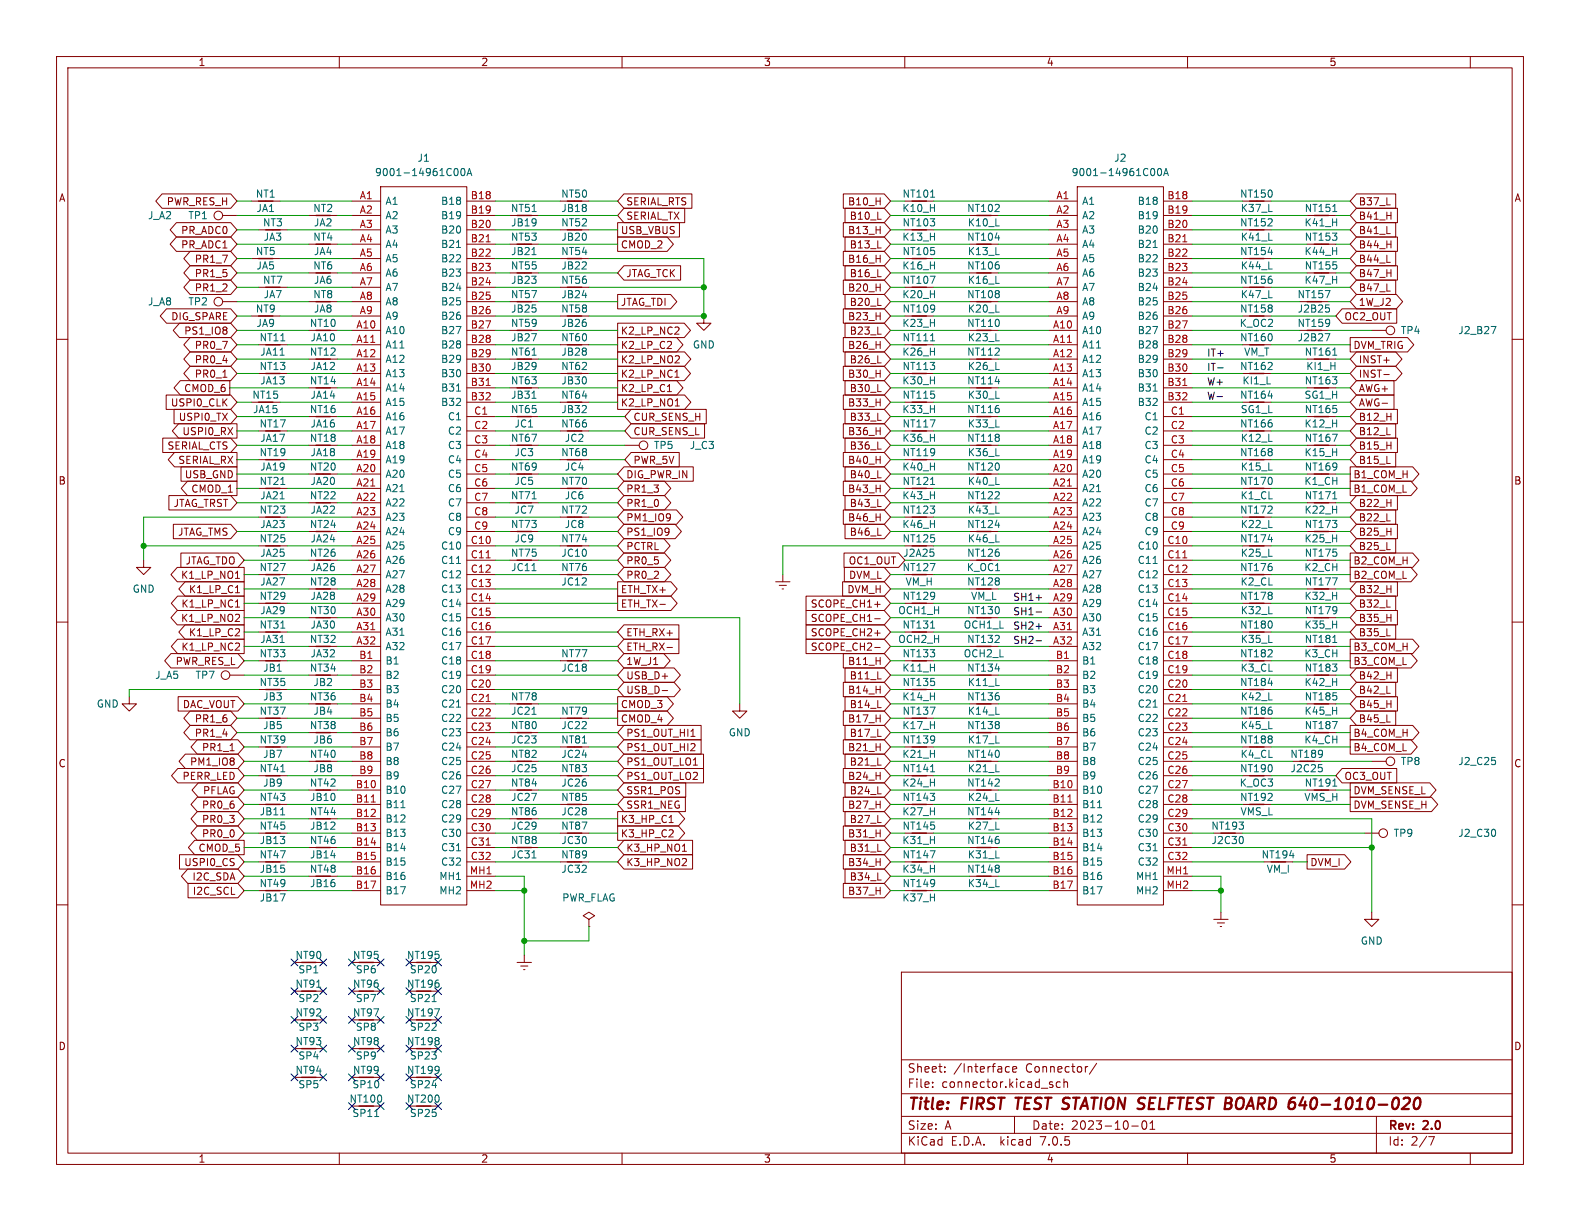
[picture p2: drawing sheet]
<svg xmlns="http://www.w3.org/2000/svg" width="279mm" height="216mm" viewBox="0 0 279 216" stroke-linecap="round" stroke-linejoin="round" font-family="sans-serif">
<defs><g id="words">
<g font-size="2.8" fill="#840000">
<text x="160.4" y="196.7">Title:</text>
<text x="169.9" y="196.7">FIRST TEST STATION SELFTEST BOARD 640-1010-020</text>
</g>
<g font-size="2.1" fill="#840000">
<text x="160.4" y="189.8">Sheet:</text>
<text x="168.6" y="189.8">/Interface</text>
<text x="181.3" y="189.8">Connector/</text>
<text x="160.4" y="192.5">File:</text>
<text x="166.4" y="192.5">connector.kicad_sch</text>
<text x="160.4" y="202.7">KiCad</text>
<text x="160.4" y="199.9">Size:</text>
<text x="167" y="199.9">A</text>
<text x="168.1" y="202.7">E.D.A.</text>
<text x="176.8" y="202.7">kicad</text>
<text x="182.4" y="199.9">Date:</text>
<text x="183.9" y="202.7">7.0.5</text>
<text x="189.3" y="199.9">2023-10-01</text>
<text x="245.4" y="200.1">Rev:</text>
<text x="245.4" y="202.7">Id:</text>
<text x="249.4" y="202.7">2/7</text>
<text x="251.6" y="200.1">2.0</text>
</g>
<g font-size="1.8" fill="#840000">
<text x="35" y="11.8">1</text>
<text x="85" y="11.8">2</text>
<text x="135" y="11.8">3</text>
<text x="185" y="11.8">4</text>
<text x="235" y="11.8">5</text>
<text x="10.4" y="35.8">A</text>
<text x="267.8" y="35.8">A</text>
<text x="29.5" y="36.5">PWR_RES_H</text>
<text x="32" y="41.6">PR_ADC0</text>
<text x="109.7" y="41.6">USB_VBUS</text>
<text x="110.6" y="39">SERIAL_TX</text>
<text x="110.6" y="36.5">SERIAL_RTS</text>
<text x="149.9" y="36.5">B10_H</text>
<text x="149.9" y="41.6">B13_H</text>
<text x="150.2" y="39">B10_L</text>
<text x="240.2" y="41.6">B41_L</text>
<text x="240.2" y="39">B41_H</text>
<text x="240.2" y="36.5">B37_L</text>
<text x="32" y="44.1">PR_ADC1</text>
<text x="34.4" y="46.6">PR1_7</text>
<text x="109.7" y="44.1">CMOD_2</text>
<text x="149.9" y="46.6">B16_H</text>
<text x="150.2" y="44.1">B13_L</text>
<text x="240.2" y="46.6">B44_L</text>
<text x="240.2" y="44.1">B44_H</text>
<text x="34.4" y="49.2">PR1_5</text>
<text x="34.4" y="51.7">PR1_2</text>
<text x="110.6" y="49.2">JTAG_TCK</text>
<text x="149.9" y="51.7">B20_H</text>
<text x="150.2" y="49.2">B16_L</text>
<text x="240.2" y="51.7">B47_L</text>
<text x="240.2" y="49.2">B47_H</text>
<text x="30.3" y="56.8">DIG_SPARE</text>
<text x="32.6" y="59.3">PS1_IO8</text>
<text x="109.7" y="59.3">K2_LP_NC2</text>
<text x="109.7" y="54.3">JTAG_TDI</text>
<text x="149.9" y="56.8">B23_H</text>
<text x="150.2" y="54.3">B20_L</text>
<text x="150.2" y="59.3">B23_L</text>
<text x="237.6" y="56.8">OC2_OUT</text>
<text x="240.2" y="54.3">1W_J2</text>
<text x="34.4" y="64.4">PR0_4</text>
<text x="34.4" y="61.9">PR0_7</text>
<text x="109.7" y="64.4">K2_LP_NO2</text>
<text x="109.7" y="61.9">K2_LP_C2</text>
<text x="149.9" y="61.9">B26_H</text>
<text x="150.2" y="64.4">B26_L</text>
<text x="239.2" y="61.9">DVM_TRIG</text>
<text x="240.2" y="64.4">INST+</text>
<text x="32.5" y="69.5">CMOD_6</text>
<text x="34.4" y="67">PR0_1</text>
<text x="109.7" y="69.5">K2_LP_C1</text>
<text x="109.7" y="67">K2_LP_NC1</text>
<text x="149.9" y="67">B30_H</text>
<text x="150.2" y="69.5">B30_L</text>
<text x="240.2" y="69.5">AWG+</text>
<text x="240.2" y="67">INST-</text>
<text x="30.2" y="72">USPI0_CLK</text>
<text x="31.6" y="74.6">USPI0_TX</text>
<text x="32.2" y="77.1">USPI0_RX</text>
<text x="109.7" y="72">K2_LP_NO1</text>
<text x="111.9" y="77.1">CUR_SENS_L</text>
<text x="111.9" y="74.6">CUR_SENS_H</text>
<text x="149.9" y="72">B33_H</text>
<text x="149.9" y="77.1">B36_H</text>
<text x="150.2" y="74.6">B33_L</text>
<text x="240.2" y="72">AWG-</text>
<text x="240.2" y="74.6">B12_H</text>
<text x="240.2" y="77.1">B12_L</text>
<text x="29.6" y="79.7">SERIAL_CTS</text>
<text x="31.5" y="82.2">SERIAL_RX</text>
<text x="111.9" y="82.2">PWR_5V</text>
<text x="149.9" y="82.2">B40_H</text>
<text x="150.2" y="79.7">B36_L</text>
<text x="240.2" y="79.7">B15_H</text>
<text x="240.2" y="82.2">B15_L</text>
<text x="10.3" y="85.8">B</text>
<text x="30.7" y="89.8">JTAG_TRST</text>
<text x="32.7" y="84.7">USB_GND</text>
<text x="33.8" y="87.3">CMOD_1</text>
<text x="110.6" y="84.7">DIG_PWR_IN</text>
<text x="110.6" y="87.3">PR1_3</text>
<text x="110.6" y="89.8">PR1_0</text>
<text x="149.9" y="87.3">B43_H</text>
<text x="150.2" y="89.8">B43_L</text>
<text x="150.2" y="84.7">B40_L</text>
<text x="239.2" y="87.3">B1_COM_L</text>
<text x="239.2" y="84.7">B1_COM_H</text>
<text x="240.2" y="89.8">B22_H</text>
<text x="267.7" y="85.8">B</text>
<text x="31.5" y="94.9">JTAG_TMS</text>
<text x="110.6" y="92.4">PM1_IO9</text>
<text x="110.6" y="94.9">PS1_IO9</text>
<text x="149.9" y="92.4">B46_H</text>
<text x="150.2" y="94.9">B46_L</text>
<text x="240.2" y="94.9">B25_H</text>
<text x="240.2" y="92.4">B22_L</text>
<text x="32.8" y="100">JTAG_TDO</text>
<text x="110.6" y="100">PR0_5</text>
<text x="110.6" y="97.4">PCTRL</text>
<text x="150.1" y="100">OC1_OUT</text>
<text x="239.2" y="100">B2_COM_H</text>
<text x="240.2" y="97.4">B25_L</text>
<text x="32" y="102.5">K1_LP_NO1</text>
<text x="32.1" y="107.6">K1_LP_NC1</text>
<text x="33.4" y="105.1">K1_LP_C1</text>
<text x="109.7" y="105.1">ETH_TX+</text>
<text x="109.7" y="107.6">ETH_TX-</text>
<text x="110.6" y="102.5">PR0_2</text>
<text x="143.3" y="107.6">SCOPE_CH1+</text>
<text x="149.8" y="105.1">DVM_H</text>
<text x="150.1" y="102.5">DVM_L</text>
<text x="239.2" y="102.5">B2_COM_L</text>
<text x="240.2" y="105.1">B32_H</text>
<text x="240.2" y="107.6">B32_L</text>
<text x="32" y="110.1">K1_LP_NO2</text>
<text x="33.4" y="112.7">K1_LP_C2</text>
<text x="110.6" y="112.7">ETH_RX+</text>
<text x="143.3" y="112.7">SCOPE_CH2+</text>
<text x="143.3" y="110.1">SCOPE_CH1-</text>
<text x="240.2" y="112.7">B35_L</text>
<text x="240.2" y="110.1">B35_H</text>
<text x="31" y="117.8">PWR_RES_L</text>
<text x="32.1" y="115.2">K1_LP_NC2</text>
<text x="110.6" y="117.8">1W_J1</text>
<text x="110.6" y="115.2">ETH_RX-</text>
<text x="143.3" y="115.2">SCOPE_CH2-</text>
<text x="149.9" y="117.8">B11_H</text>
<text x="239.2" y="117.8">B3_COM_L</text>
<text x="239.2" y="115.2">B3_COM_H</text>
<text x="32.3" y="125.4">DAC_VOUT</text>
<text x="109.7" y="125.4">CMOD_3</text>
<text x="110.6" y="122.8">USB_D-</text>
<text x="110.6" y="120.3">USB_D+</text>
<text x="149.9" y="122.8">B14_H</text>
<text x="150.2" y="125.4">B14_L</text>
<text x="150.2" y="120.3">B11_L</text>
<text x="240.2" y="122.8">B42_L</text>
<text x="240.2" y="125.4">B45_H</text>
<text x="240.2" y="120.3">B42_H</text>
<text x="34.4" y="127.9">PR1_6</text>
<text x="34.4" y="130.5">PR1_4</text>
<text x="109.7" y="127.9">CMOD_4</text>
<text x="110.6" y="130.5">PS1_OUT_HI1</text>
<text x="149.9" y="127.9">B17_H</text>
<text x="150.2" y="130.5">B17_L</text>
<text x="239.2" y="130.5">B4_COM_H</text>
<text x="240.2" y="127.9">B45_L</text>
<text x="10.3" y="135.8">C</text>
<text x="33.6" y="135.5">PM1_IO8</text>
<text x="35.7" y="133">PR1_1</text>
<text x="110.6" y="133">PS1_OUT_HI2</text>
<text x="110.6" y="135.5">PS1_OUT_LO1</text>
<text x="149.9" y="133">B21_H</text>
<text x="150.2" y="135.5">B21_L</text>
<text x="239.2" y="133">B4_COM_L</text>
<text x="267.7" y="135.8">C</text>
<text x="32.3" y="138.1">PERR_LED</text>
<text x="35.7" y="143.2">PR0_6</text>
<text x="35.9" y="140.6">PFLAG</text>
<text x="110.6" y="138.1">PS1_OUT_LO2</text>
<text x="110.6" y="143.2">SSR1_NEG</text>
<text x="110.6" y="140.6">SSR1_POS</text>
<text x="149.9" y="143.2">B27_H</text>
<text x="149.9" y="138.1">B24_H</text>
<text x="150.2" y="140.6">B24_L</text>
<text x="237.6" y="138.1">OC3_OUT</text>
<text x="239.2" y="143.2">DVM_SENSE_H</text>
<text x="239.2" y="140.6">DVM_SENSE_L</text>
<text x="35.7" y="148.2">PR0_0</text>
<text x="35.7" y="145.7">PR0_3</text>
<text x="109.7" y="148.2">K3_HP_C2</text>
<text x="109.7" y="145.7">K3_HP_C1</text>
<text x="149.9" y="148.2">B31_H</text>
<text x="150.2" y="145.7">B27_L</text>
<text x="32.6" y="153.3">USPI0_CS</text>
<text x="34" y="155.9">I2C_SDA</text>
<text x="35.1" y="150.8">CMOD_5</text>
<text x="110.6" y="150.8">K3_HP_NO1</text>
<text x="110.6" y="153.3">K3_HP_NO2</text>
<text x="149.9" y="153.3">B34_H</text>
<text x="150.2" y="150.8">B31_L</text>
<text x="150.2" y="155.9">B34_L</text>
<text x="231.6" y="153.3">DVM_I</text>
<text x="34.1" y="158.4">I2C_SCL</text>
<text x="149.9" y="158.4">B37_H</text>
<text x="10.3" y="185.8">D</text>
<text x="267.7" y="185.8">D</text>
<text x="35" y="205.7">1</text>
<text x="85" y="205.7">2</text>
<text x="135" y="205.7">3</text>
<text x="185" y="205.7">4</text>
<text x="235" y="205.7">5</text>
</g>
<g font-size="1.8" fill="#006464">
<text x="73.8" y="28.8">J1</text>
<text x="197" y="28.8">J2</text>
<text x="45.2" y="35.1">NT1</text>
<text x="66.2" y="31.3">9001-14961C00A</text>
<text x="99.2" y="35.1">NT50</text>
<text x="159.5" y="35.1">NT101</text>
<text x="189.4" y="31.3">9001-14961C00A</text>
<text x="219.2" y="35.1">NT150</text>
<text x="26.1" y="38.9">J_A2</text>
<text x="33.2" y="38.9">TP1</text>
<text x="45.3" y="37.7">JA1</text>
<text x="46.4" y="40.2">NT3</text>
<text x="55.3" y="37.7">NT2</text>
<text x="55.5" y="40.2">JA2</text>
<text x="68.1" y="36.4">A1</text>
<text x="68.1" y="38.9">A2</text>
<text x="68.1" y="41.5">A3</text>
<text x="78" y="36.4">B18</text>
<text x="78" y="38.9">B19</text>
<text x="78" y="41.5">B20</text>
<text x="90.3" y="37.7">NT51</text>
<text x="90.3" y="40.2">JB19</text>
<text x="99.2" y="40.2">NT52</text>
<text x="99.2" y="37.7">JB18</text>
<text x="159.5" y="37.7">K10_H</text>
<text x="159.5" y="40.2">NT103</text>
<text x="171" y="37.7">NT102</text>
<text x="171.1" y="40.2">K10_L</text>
<text x="191.3" y="36.4">A1</text>
<text x="191.3" y="38.9">A2</text>
<text x="191.3" y="41.5">A3</text>
<text x="201.2" y="36.4">B18</text>
<text x="201.2" y="38.9">B19</text>
<text x="201.2" y="41.5">B20</text>
<text x="219.2" y="40.2">NT152</text>
<text x="219.3" y="37.7">K37_L</text>
<text x="230.6" y="40.2">K41_H</text>
<text x="230.7" y="37.7">NT151</text>
<text x="45.2" y="45.3">NT5</text>
<text x="45.3" y="47.8">JA5</text>
<text x="46.6" y="42.7">JA3</text>
<text x="55.3" y="42.7">NT4</text>
<text x="55.3" y="47.8">NT6</text>
<text x="55.5" y="45.3">JA4</text>
<text x="68.1" y="44">A4</text>
<text x="68.1" y="46.5">A5</text>
<text x="78" y="44">B21</text>
<text x="78" y="46.5">B22</text>
<text x="90.3" y="47.8">NT55</text>
<text x="90.3" y="42.7">NT53</text>
<text x="90.3" y="45.3">JB21</text>
<text x="99.2" y="45.3">NT54</text>
<text x="99.2" y="42.7">JB20</text>
<text x="99.2" y="47.8">JB22</text>
<text x="159.5" y="47.8">K16_H</text>
<text x="159.5" y="42.7">K13_H</text>
<text x="159.5" y="45.3">NT105</text>
<text x="171" y="47.8">NT106</text>
<text x="171" y="42.7">NT104</text>
<text x="171.1" y="45.3">K13_L</text>
<text x="191.3" y="44">A4</text>
<text x="191.3" y="46.5">A5</text>
<text x="201.2" y="44">B21</text>
<text x="201.2" y="46.5">B22</text>
<text x="219.2" y="45.3">NT154</text>
<text x="219.3" y="47.8">K44_L</text>
<text x="219.3" y="42.7">K41_L</text>
<text x="230.6" y="45.3">K44_H</text>
<text x="230.7" y="47.8">NT155</text>
<text x="230.7" y="42.7">NT153</text>
<text x="46.4" y="50.4">NT7</text>
<text x="46.6" y="52.9">JA7</text>
<text x="55.3" y="52.9">NT8</text>
<text x="55.5" y="50.4">JA6</text>
<text x="68.1" y="49.1">A6</text>
<text x="68.1" y="51.6">A7</text>
<text x="78" y="49.1">B23</text>
<text x="78" y="51.6">B24</text>
<text x="90.3" y="52.9">NT57</text>
<text x="90.3" y="50.4">JB23</text>
<text x="99.2" y="50.4">NT56</text>
<text x="99.2" y="52.9">JB24</text>
<text x="159.5" y="52.9">K20_H</text>
<text x="159.5" y="50.4">NT107</text>
<text x="171" y="52.9">NT108</text>
<text x="171.1" y="50.4">K16_L</text>
<text x="191.3" y="49.1">A6</text>
<text x="191.3" y="51.6">A7</text>
<text x="201.2" y="49.1">B23</text>
<text x="201.2" y="51.6">B24</text>
<text x="219.2" y="50.4">NT156</text>
<text x="219.3" y="52.9">K47_L</text>
<text x="229.4" y="52.9">NT157</text>
<text x="230.6" y="50.4">K47_H</text>
<text x="26.1" y="54.2">J_A8</text>
<text x="33.2" y="54.2">TP2</text>
<text x="45.2" y="55.4">NT9</text>
<text x="45.3" y="58">JA9</text>
<text x="54.7" y="58">NT10</text>
<text x="55.5" y="55.4">JA8</text>
<text x="68.1" y="59.2">A10</text>
<text x="68.1" y="54.2">A8</text>
<text x="68.1" y="56.7">A9</text>
<text x="78" y="54.2">B25</text>
<text x="78" y="56.7">B26</text>
<text x="78" y="59.2">B27</text>
<text x="90.3" y="58">NT59</text>
<text x="90.3" y="55.4">JB25</text>
<text x="99.2" y="55.4">NT58</text>
<text x="99.2" y="58">JB26</text>
<text x="159.5" y="58">K23_H</text>
<text x="159.5" y="55.4">NT109</text>
<text x="171" y="58">NT110</text>
<text x="171.1" y="55.4">K20_L</text>
<text x="191.3" y="59.2">A10</text>
<text x="191.3" y="54.2">A8</text>
<text x="191.3" y="56.7">A9</text>
<text x="201.2" y="54.2">B25</text>
<text x="201.2" y="56.7">B26</text>
<text x="201.2" y="59.2">B27</text>
<text x="219.2" y="58">K_OC2</text>
<text x="219.2" y="55.4">NT158</text>
<text x="229.4" y="58">NT159</text>
<text x="229.4" y="55.4">J2B25</text>
<text x="247.7" y="59.2">TP4</text>
<text x="257.8" y="59.2">J2_B27</text>
<text x="45.8" y="60.5">NT11</text>
<text x="45.8" y="65.6">NT13</text>
<text x="46" y="63.1">JA11</text>
<text x="54.7" y="63.1">NT12</text>
<text x="54.8" y="60.5">JA10</text>
<text x="54.8" y="65.6">JA12</text>
<text x="68.1" y="61.8">A11</text>
<text x="68.1" y="64.3">A12</text>
<text x="78" y="61.8">B28</text>
<text x="78" y="64.3">B29</text>
<text x="90.3" y="63.1">NT61</text>
<text x="90.3" y="60.5">JB27</text>
<text x="90.3" y="65.6">JB29</text>
<text x="99.2" y="60.5">NT60</text>
<text x="99.2" y="65.6">NT62</text>
<text x="99.2" y="63.1">JB28</text>
<text x="122.5" y="61.8">GND</text>
<text x="159.5" y="63.1">K26_H</text>
<text x="159.5" y="60.5">NT111</text>
<text x="159.5" y="65.6">NT113</text>
<text x="171" y="63.1">NT112</text>
<text x="171.1" y="60.5">K23_L</text>
<text x="171.1" y="65.6">K26_L</text>
<text x="191.3" y="61.8">A11</text>
<text x="191.3" y="64.3">A12</text>
<text x="201.2" y="61.8">B28</text>
<text x="201.2" y="64.3">B29</text>
<text x="219.2" y="60.5">NT160</text>
<text x="219.2" y="65.6">NT162</text>
<text x="219.9" y="63.1">VM_T</text>
<text x="229.4" y="60.5">J2B27</text>
<text x="230.7" y="63.1">NT161</text>
<text x="230.9" y="65.6">KI1_H</text>
<text x="44.6" y="70.7">NT15</text>
<text x="46" y="68.1">JA13</text>
<text x="54.7" y="68.1">NT14</text>
<text x="54.8" y="70.7">JA14</text>
<text x="68.1" y="66.9">A13</text>
<text x="68.1" y="69.4">A14</text>
<text x="68.1" y="71.9">A15</text>
<text x="78" y="66.9">B30</text>
<text x="78" y="69.4">B31</text>
<text x="78" y="71.9">B32</text>
<text x="90.3" y="68.1">NT63</text>
<text x="90.3" y="70.7">JB31</text>
<text x="99.2" y="70.7">NT64</text>
<text x="99.2" y="68.1">JB30</text>
<text x="159.5" y="68.1">K30_H</text>
<text x="159.5" y="70.7">NT115</text>
<text x="171" y="68.1">NT114</text>
<text x="171.1" y="70.7">K30_L</text>
<text x="191.3" y="66.9">A13</text>
<text x="191.3" y="69.4">A14</text>
<text x="191.3" y="71.9">A15</text>
<text x="201.2" y="66.9">B30</text>
<text x="201.2" y="69.4">B31</text>
<text x="201.2" y="71.9">B32</text>
<text x="219.2" y="70.7">NT164</text>
<text x="219.6" y="68.1">KI1_L</text>
<text x="230.6" y="70.7">SG1_H</text>
<text x="230.7" y="68.1">NT163</text>
<text x="44.7" y="73.2">JA15</text>
<text x="45.8" y="75.8">NT17</text>
<text x="54.7" y="73.2">NT16</text>
<text x="54.8" y="75.8">JA16</text>
<text x="68.1" y="74.5">A16</text>
<text x="68.1" y="77">A17</text>
<text x="79.2" y="74.5">C1</text>
<text x="79.2" y="77">C2</text>
<text x="90.3" y="73.2">NT65</text>
<text x="90.9" y="75.8">JC1</text>
<text x="99.2" y="75.8">NT66</text>
<text x="99.2" y="73.2">JB32</text>
<text x="159.5" y="73.2">K33_H</text>
<text x="159.5" y="75.8">NT117</text>
<text x="171" y="73.2">NT116</text>
<text x="171.1" y="75.8">K33_L</text>
<text x="191.3" y="74.5">A16</text>
<text x="191.3" y="77">A17</text>
<text x="202.4" y="74.5">C1</text>
<text x="202.4" y="77">C2</text>
<text x="219.2" y="75.8">NT166</text>
<text x="219.3" y="73.2">SG1_L</text>
<text x="230.6" y="75.8">K12_H</text>
<text x="230.7" y="73.2">NT165</text>
<text x="45.8" y="80.8">NT19</text>
<text x="46" y="78.3">JA17</text>
<text x="46" y="83.4">JA19</text>
<text x="54.7" y="83.4">NT20</text>
<text x="54.7" y="78.3">NT18</text>
<text x="54.8" y="80.8">JA18</text>
<text x="68.1" y="79.6">A18</text>
<text x="68.1" y="82.1">A19</text>
<text x="79.2" y="79.6">C3</text>
<text x="79.2" y="82.1">C4</text>
<text x="90.3" y="83.4">NT69</text>
<text x="90.3" y="78.3">NT67</text>
<text x="90.9" y="80.8">JC3</text>
<text x="99.2" y="80.8">NT68</text>
<text x="99.8" y="83.4">JC4</text>
<text x="99.8" y="78.3">JC2</text>
<text x="115.6" y="79.6">TP5</text>
<text x="121.9" y="79.6">J_C3</text>
<text x="159.5" y="83.4">K40_H</text>
<text x="159.5" y="78.3">K36_H</text>
<text x="159.5" y="80.8">NT119</text>
<text x="171" y="78.3">NT118</text>
<text x="171" y="83.4">NT120</text>
<text x="171.1" y="80.8">K36_L</text>
<text x="191.3" y="79.6">A18</text>
<text x="191.3" y="82.1">A19</text>
<text x="202.4" y="79.6">C3</text>
<text x="202.4" y="82.1">C4</text>
<text x="219.2" y="80.8">NT168</text>
<text x="219.3" y="83.4">K15_L</text>
<text x="219.3" y="78.3">K12_L</text>
<text x="230.6" y="80.8">K15_H</text>
<text x="230.7" y="83.4">NT169</text>
<text x="230.7" y="78.3">NT167</text>
<text x="45.8" y="85.9">NT21</text>
<text x="46" y="88.5">JA21</text>
<text x="54.7" y="88.5">NT22</text>
<text x="54.8" y="85.9">JA20</text>
<text x="68.1" y="84.6">A20</text>
<text x="68.1" y="87.2">A21</text>
<text x="68.1" y="89.7">A22</text>
<text x="79.2" y="84.6">C5</text>
<text x="79.2" y="87.2">C6</text>
<text x="79.2" y="89.7">C7</text>
<text x="90.3" y="88.5">NT71</text>
<text x="90.9" y="85.9">JC5</text>
<text x="99.2" y="85.9">NT70</text>
<text x="99.8" y="88.5">JC6</text>
<text x="159.5" y="88.5">K43_H</text>
<text x="159.5" y="85.9">NT121</text>
<text x="171" y="88.5">NT122</text>
<text x="171.1" y="85.9">K40_L</text>
<text x="191.3" y="84.6">A20</text>
<text x="191.3" y="87.2">A21</text>
<text x="191.3" y="89.7">A22</text>
<text x="202.4" y="84.6">C5</text>
<text x="202.4" y="87.2">C6</text>
<text x="202.4" y="89.7">C7</text>
<text x="219.2" y="85.9">NT170</text>
<text x="219.3" y="88.5">K1_CL</text>
<text x="230.6" y="85.9">K1_CH</text>
<text x="230.7" y="88.5">NT171</text>
<text x="45.8" y="91">NT23</text>
<text x="46" y="93.5">JA23</text>
<text x="54.7" y="93.5">NT24</text>
<text x="54.8" y="91">JA22</text>
<text x="68.1" y="92.3">A23</text>
<text x="68.1" y="94.8">A24</text>
<text x="79.2" y="92.3">C8</text>
<text x="79.2" y="94.8">C9</text>
<text x="90.3" y="93.5">NT73</text>
<text x="90.9" y="91">JC7</text>
<text x="99.2" y="91">NT72</text>
<text x="99.8" y="93.5">JC8</text>
<text x="159.5" y="93.5">K46_H</text>
<text x="159.5" y="91">NT123</text>
<text x="171" y="93.5">NT124</text>
<text x="171.1" y="91">K43_L</text>
<text x="191.3" y="92.3">A23</text>
<text x="191.3" y="94.8">A24</text>
<text x="202.4" y="92.3">C8</text>
<text x="202.4" y="94.8">C9</text>
<text x="219.2" y="91">NT172</text>
<text x="219.3" y="93.5">K22_L</text>
<text x="230.6" y="91">K22_H</text>
<text x="230.7" y="93.5">NT173</text>
<text x="45.8" y="101.2">NT27</text>
<text x="45.8" y="96.1">NT25</text>
<text x="46" y="98.6">JA25</text>
<text x="54.7" y="98.6">NT26</text>
<text x="54.8" y="101.2">JA26</text>
<text x="54.8" y="96.1">JA24</text>
<text x="68.1" y="97.3">A25</text>
<text x="68.1" y="99.9">A26</text>
<text x="78" y="97.3">C10</text>
<text x="78" y="99.9">C11</text>
<text x="90.3" y="98.6">NT75</text>
<text x="90.3" y="101.2">JC11</text>
<text x="90.9" y="96.1">JC9</text>
<text x="99.2" y="96.1">NT74</text>
<text x="99.2" y="101.2">NT76</text>
<text x="99.2" y="98.6">JC10</text>
<text x="159.5" y="96.1">NT125</text>
<text x="159.5" y="101.2">NT127</text>
<text x="159.7" y="98.6">J2A25</text>
<text x="170.9" y="101.2">K_OC1</text>
<text x="171" y="98.6">NT126</text>
<text x="171.1" y="96.1">K46_L</text>
<text x="191.3" y="97.3">A25</text>
<text x="191.3" y="99.9">A26</text>
<text x="201.2" y="97.3">C10</text>
<text x="201.2" y="99.9">C11</text>
<text x="219.2" y="101.2">NT176</text>
<text x="219.2" y="96.1">NT174</text>
<text x="219.3" y="98.6">K25_L</text>
<text x="230.6" y="101.2">K2_CH</text>
<text x="230.6" y="96.1">K25_H</text>
<text x="230.7" y="98.6">NT175</text>
<text x="23.4" y="105">GND</text>
<text x="45.8" y="106.2">NT29</text>
<text x="46" y="103.7">JA27</text>
<text x="54.7" y="103.7">NT28</text>
<text x="54.8" y="106.2">JA28</text>
<text x="68.1" y="102.4">A27</text>
<text x="68.1" y="105">A28</text>
<text x="68.1" y="107.5">A29</text>
<text x="78" y="102.4">C12</text>
<text x="78" y="105">C13</text>
<text x="78" y="107.5">C14</text>
<text x="99.2" y="103.7">JC12</text>
<text x="159.5" y="106.2">NT129</text>
<text x="160.1" y="103.7">VM_H</text>
<text x="171" y="103.7">NT128</text>
<text x="171.7" y="106.2">VM_L</text>
<text x="191.3" y="102.4">A27</text>
<text x="191.3" y="105">A28</text>
<text x="191.3" y="107.5">A29</text>
<text x="201.2" y="102.4">C12</text>
<text x="201.2" y="105">C13</text>
<text x="201.2" y="107.5">C14</text>
<text x="219.2" y="106.2">NT178</text>
<text x="219.3" y="103.7">K2_CL</text>
<text x="230.6" y="106.2">K32_H</text>
<text x="230.7" y="103.7">NT177</text>
<text x="45.8" y="111.3">NT31</text>
<text x="46" y="113.9">JA31</text>
<text x="46" y="108.8">JA29</text>
<text x="54.7" y="113.9">NT32</text>
<text x="54.7" y="108.8">NT30</text>
<text x="54.8" y="111.3">JA30</text>
<text x="68.1" y="110">A30</text>
<text x="68.1" y="112.6">A31</text>
<text x="78" y="110">C15</text>
<text x="78" y="112.6">C16</text>
<text x="158.8" y="108.8">OCH1_H</text>
<text x="158.8" y="113.9">OCH2_H</text>
<text x="159.5" y="111.3">NT131</text>
<text x="170.4" y="111.3">OCH1_L</text>
<text x="171" y="113.9">NT132</text>
<text x="171" y="108.8">NT130</text>
<text x="191.3" y="110">A30</text>
<text x="191.3" y="112.6">A31</text>
<text x="201.2" y="110">C15</text>
<text x="201.2" y="112.6">C16</text>
<text x="219.2" y="111.3">NT180</text>
<text x="219.3" y="108.8">K32_L</text>
<text x="219.3" y="113.9">K35_L</text>
<text x="230.6" y="111.3">K35_H</text>
<text x="230.7" y="113.9">NT181</text>
<text x="230.7" y="108.8">NT179</text>
<text x="45.8" y="116.4">NT33</text>
<text x="46.5" y="118.9">JB1</text>
<text x="54.7" y="118.9">NT34</text>
<text x="54.8" y="116.4">JA32</text>
<text x="68.1" y="115.1">A32</text>
<text x="68.1" y="117.7">B1</text>
<text x="78" y="115.1">C17</text>
<text x="78" y="117.7">C18</text>
<text x="99.2" y="116.4">NT77</text>
<text x="99.2" y="118.9">JC18</text>
<text x="159.5" y="118.9">K11_H</text>
<text x="159.5" y="116.4">NT133</text>
<text x="170.4" y="116.4">OCH2_L</text>
<text x="171" y="118.9">NT134</text>
<text x="191.3" y="115.1">A32</text>
<text x="191.3" y="117.7">B1</text>
<text x="201.2" y="115.1">C17</text>
<text x="201.2" y="117.7">C18</text>
<text x="219.2" y="116.4">NT182</text>
<text x="219.3" y="118.9">K3_CL</text>
<text x="230.6" y="116.4">K3_CH</text>
<text x="230.7" y="118.9">NT183</text>
<text x="17.1" y="125.3">GND</text>
<text x="27.4" y="120.2">J_A5</text>
<text x="34.5" y="120.2">TP7</text>
<text x="45.8" y="121.5">NT35</text>
<text x="46.5" y="124">JB3</text>
<text x="54.7" y="124">NT36</text>
<text x="55.4" y="121.5">JB2</text>
<text x="68.1" y="120.2">B2</text>
<text x="68.1" y="122.7">B3</text>
<text x="68.1" y="125.3">B4</text>
<text x="78" y="120.2">C19</text>
<text x="78" y="122.7">C20</text>
<text x="78" y="125.3">C21</text>
<text x="90.3" y="124">NT78</text>
<text x="159.5" y="124">K14_H</text>
<text x="159.5" y="121.5">NT135</text>
<text x="171" y="124">NT136</text>
<text x="171.1" y="121.5">K11_L</text>
<text x="191.3" y="120.2">B2</text>
<text x="191.3" y="122.7">B3</text>
<text x="191.3" y="125.3">B4</text>
<text x="201.2" y="120.2">C19</text>
<text x="201.2" y="122.7">C20</text>
<text x="201.2" y="125.3">C21</text>
<text x="219.2" y="121.5">NT184</text>
<text x="219.3" y="124">K42_L</text>
<text x="230.6" y="121.5">K42_H</text>
<text x="230.7" y="124">NT185</text>
<text x="45.8" y="131.6">NT39</text>
<text x="45.8" y="126.6">NT37</text>
<text x="46.5" y="129.1">JB5</text>
<text x="54.7" y="129.1">NT38</text>
<text x="55.4" y="131.6">JB6</text>
<text x="55.4" y="126.6">JB4</text>
<text x="68.1" y="127.8">B5</text>
<text x="68.1" y="130.4">B6</text>
<text x="78" y="127.8">C22</text>
<text x="78" y="130.4">C23</text>
<text x="90.3" y="129.1">NT80</text>
<text x="90.3" y="126.6">JC21</text>
<text x="90.3" y="131.6">JC23</text>
<text x="99.2" y="131.6">NT81</text>
<text x="99.2" y="126.6">NT79</text>
<text x="99.2" y="129.1">JC22</text>
<text x="128.8" y="130.4">GND</text>
<text x="159.5" y="129.1">K17_H</text>
<text x="159.5" y="131.6">NT139</text>
<text x="159.5" y="126.6">NT137</text>
<text x="171" y="129.1">NT138</text>
<text x="171.1" y="131.6">K17_L</text>
<text x="171.1" y="126.6">K14_L</text>
<text x="191.3" y="127.8">B5</text>
<text x="191.3" y="130.4">B6</text>
<text x="201.2" y="127.8">C22</text>
<text x="201.2" y="130.4">C23</text>
<text x="219.2" y="126.6">NT186</text>
<text x="219.2" y="131.6">NT188</text>
<text x="219.3" y="129.1">K45_L</text>
<text x="230.6" y="131.6">K4_CH</text>
<text x="230.6" y="126.6">K45_H</text>
<text x="230.7" y="129.1">NT187</text>
<text x="45.8" y="136.7">NT41</text>
<text x="46.5" y="134.2">JB7</text>
<text x="54.7" y="134.2">NT40</text>
<text x="55.4" y="136.7">JB8</text>
<text x="68.1" y="132.9">B7</text>
<text x="68.1" y="135.4">B8</text>
<text x="68.1" y="138">B9</text>
<text x="78" y="132.9">C24</text>
<text x="78" y="135.4">C25</text>
<text x="78" y="138">C26</text>
<text x="90.3" y="134.2">NT82</text>
<text x="90.3" y="136.7">JC25</text>
<text x="99.2" y="136.7">NT83</text>
<text x="99.2" y="134.2">JC24</text>
<text x="159.5" y="134.2">K21_H</text>
<text x="159.5" y="136.7">NT141</text>
<text x="171" y="134.2">NT140</text>
<text x="171.1" y="136.7">K21_L</text>
<text x="191.3" y="132.9">B7</text>
<text x="191.3" y="135.4">B8</text>
<text x="191.3" y="138">B9</text>
<text x="201.2" y="132.9">C24</text>
<text x="201.2" y="135.4">C25</text>
<text x="201.2" y="138">C26</text>
<text x="219.2" y="136.7">NT190</text>
<text x="219.3" y="134.2">K4_CL</text>
<text x="228.1" y="134.2">NT189</text>
<text x="228.1" y="136.7">J2C25</text>
<text x="247.7" y="135.4">TP8</text>
<text x="257.8" y="135.4">J2_C25</text>
<text x="45.8" y="141.8">NT43</text>
<text x="46.5" y="139.3">JB9</text>
<text x="54.7" y="139.3">NT42</text>
<text x="54.8" y="141.8">JB10</text>
<text x="68.1" y="140.5">B10</text>
<text x="68.1" y="143.1">B11</text>
<text x="78" y="140.5">C27</text>
<text x="78" y="143.1">C28</text>
<text x="90.3" y="139.3">NT84</text>
<text x="90.3" y="141.8">JC27</text>
<text x="99.2" y="141.8">NT85</text>
<text x="99.2" y="139.3">JC26</text>
<text x="159.5" y="139.3">K24_H</text>
<text x="159.5" y="141.8">NT143</text>
<text x="171" y="139.3">NT142</text>
<text x="171.1" y="141.8">K24_L</text>
<text x="191.3" y="140.5">B10</text>
<text x="191.3" y="143.1">B11</text>
<text x="201.2" y="140.5">C27</text>
<text x="201.2" y="143.1">C28</text>
<text x="219.2" y="139.3">K_OC3</text>
<text x="219.2" y="141.8">NT192</text>
<text x="230.6" y="141.8">VMS_H</text>
<text x="230.7" y="139.3">NT191</text>
<text x="45.8" y="146.9">NT45</text>
<text x="45.9" y="144.3">JB11</text>
<text x="45.9" y="149.4">JB13</text>
<text x="54.7" y="149.4">NT46</text>
<text x="54.7" y="144.3">NT44</text>
<text x="54.8" y="146.9">JB12</text>
<text x="68.1" y="145.6">B12</text>
<text x="68.1" y="148.1">B13</text>
<text x="78" y="145.6">C29</text>
<text x="78" y="148.1">C30</text>
<text x="90.3" y="149.4">NT88</text>
<text x="90.3" y="144.3">NT86</text>
<text x="90.3" y="146.9">JC29</text>
<text x="99.2" y="146.9">NT87</text>
<text x="99.2" y="144.3">JC28</text>
<text x="99.2" y="149.4">JC30</text>
<text x="159.5" y="149.4">K31_H</text>
<text x="159.5" y="144.3">K27_H</text>
<text x="159.5" y="146.9">NT145</text>
<text x="171" y="149.4">NT146</text>
<text x="171" y="144.3">NT144</text>
<text x="171.1" y="146.9">K27_L</text>
<text x="191.3" y="145.6">B12</text>
<text x="191.3" y="148.1">B13</text>
<text x="201.2" y="145.6">C29</text>
<text x="201.2" y="148.1">C30</text>
<text x="214.1" y="146.9">NT193</text>
<text x="214.2" y="149.4">J2C30</text>
<text x="219.3" y="144.3">VMS_L</text>
<text x="246.4" y="148.1">TP9</text>
<text x="257.8" y="148.1">J2_C30</text>
<text x="45.8" y="152">NT47</text>
<text x="45.9" y="154.5">JB15</text>
<text x="54.7" y="154.5">NT48</text>
<text x="54.8" y="152">JB14</text>
<text x="68.1" y="150.7">B14</text>
<text x="68.1" y="153.2">B15</text>
<text x="68.1" y="155.8">B16</text>
<text x="77.7" y="155.8">MH1</text>
<text x="78" y="150.7">C31</text>
<text x="78" y="153.2">C32</text>
<text x="90.3" y="152">JC31</text>
<text x="99.2" y="152">NT89</text>
<text x="99.2" y="154.5">JC32</text>
<text x="159.5" y="154.5">K34_H</text>
<text x="159.5" y="152">NT147</text>
<text x="171" y="154.5">NT148</text>
<text x="171.1" y="152">K31_L</text>
<text x="191.3" y="150.7">B14</text>
<text x="191.3" y="153.2">B15</text>
<text x="191.3" y="155.8">B16</text>
<text x="200.9" y="155.8">MH1</text>
<text x="201.2" y="150.7">C31</text>
<text x="201.2" y="153.2">C32</text>
<text x="223" y="152">NT194</text>
<text x="223.9" y="154.5">VM_I</text>
<text x="45.8" y="157">NT49</text>
<text x="45.9" y="159.6">JB17</text>
<text x="54.8" y="157">JB16</text>
<text x="68.1" y="158.3">B17</text>
<text x="77.7" y="158.3">MH2</text>
<text x="99.4" y="159.6">PWR_FLAG</text>
<text x="159.5" y="159.6">K37_H</text>
<text x="159.5" y="157">NT149</text>
<text x="171.1" y="157">K34_L</text>
<text x="191.3" y="158.3">B17</text>
<text x="200.9" y="158.3">MH2</text>
<text x="240.6" y="167.2">GND</text>
<text x="52.2" y="169.7">NT90</text>
<text x="52.7" y="172.3">SP1</text>
<text x="62.3" y="169.7">NT95</text>
<text x="62.9" y="172.3">SP6</text>
<text x="71.9" y="169.7">NT195</text>
<text x="72.4" y="172.3">SP20</text>
<text x="52.2" y="179.9">NT92</text>
<text x="52.2" y="174.8">NT91</text>
<text x="52.7" y="177.4">SP2</text>
<text x="62.3" y="174.8">NT96</text>
<text x="62.3" y="179.9">NT97</text>
<text x="62.9" y="177.4">SP7</text>
<text x="71.9" y="174.8">NT196</text>
<text x="71.9" y="179.9">NT197</text>
<text x="72.4" y="177.4">SP21</text>
<text x="52.2" y="185">NT93</text>
<text x="52.7" y="182.4">SP3</text>
<text x="62.3" y="185">NT98</text>
<text x="62.9" y="182.4">SP8</text>
<text x="71.9" y="185">NT198</text>
<text x="72.4" y="182.4">SP22</text>
<text x="52.2" y="190.1">NT94</text>
<text x="52.7" y="187.5">SP4</text>
<text x="62.3" y="190.1">NT99</text>
<text x="62.9" y="187.5">SP9</text>
<text x="71.9" y="190.1">NT199</text>
<text x="72.4" y="187.5">SP23</text>
<text x="52.7" y="192.6">SP5</text>
<text x="61.7" y="195.1">NT100</text>
<text x="62.3" y="197.7">SP11</text>
<text x="62.3" y="192.6">SP10</text>
<text x="71.9" y="195.1">NT200</text>
<text x="72.4" y="192.6">SP24</text>
<text x="72.4" y="197.7">SP25</text>
</g>
<g font-size="1.8" fill="#a90000">
<text x="63.6" y="35.3">A1</text>
<text x="83.2" y="35.3">B18</text>
<text x="186.7" y="35.3">A1</text>
<text x="206.4" y="35.3">B18</text>
<text x="63.6" y="37.8">A2</text>
<text x="63.6" y="40.4">A3</text>
<text x="83.2" y="37.8">B19</text>
<text x="83.2" y="40.4">B20</text>
<text x="186.7" y="37.8">A2</text>
<text x="186.7" y="40.4">A3</text>
<text x="206.4" y="37.8">B19</text>
<text x="206.4" y="40.4">B20</text>
<text x="63.6" y="42.9">A4</text>
<text x="63.6" y="45.5">A5</text>
<text x="83.2" y="42.9">B21</text>
<text x="83.2" y="45.5">B22</text>
<text x="186.7" y="42.9">A4</text>
<text x="186.7" y="45.5">A5</text>
<text x="206.4" y="42.9">B21</text>
<text x="206.4" y="45.5">B22</text>
<text x="63.6" y="48">A6</text>
<text x="63.6" y="50.5">A7</text>
<text x="63.6" y="53.1">A8</text>
<text x="83.2" y="48">B23</text>
<text x="83.2" y="50.5">B24</text>
<text x="83.2" y="53.1">B25</text>
<text x="186.7" y="48">A6</text>
<text x="186.7" y="50.5">A7</text>
<text x="186.7" y="53.1">A8</text>
<text x="206.4" y="48">B23</text>
<text x="206.4" y="50.5">B24</text>
<text x="206.4" y="53.1">B25</text>
<text x="63" y="58.2">A10</text>
<text x="63.6" y="55.6">A9</text>
<text x="83.2" y="55.6">B26</text>
<text x="83.2" y="58.2">B27</text>
<text x="186.1" y="58.2">A10</text>
<text x="186.7" y="55.6">A9</text>
<text x="206.4" y="55.6">B26</text>
<text x="206.4" y="58.2">B27</text>
<text x="63" y="60.7">A11</text>
<text x="63" y="63.2">A12</text>
<text x="63" y="65.8">A13</text>
<text x="83.2" y="60.7">B28</text>
<text x="83.2" y="63.2">B29</text>
<text x="83.2" y="65.8">B30</text>
<text x="186.1" y="60.7">A11</text>
<text x="186.1" y="63.2">A12</text>
<text x="186.1" y="65.8">A13</text>
<text x="206.4" y="60.7">B28</text>
<text x="206.4" y="63.2">B29</text>
<text x="206.4" y="65.8">B30</text>
<text x="63" y="68.3">A14</text>
<text x="63" y="70.9">A15</text>
<text x="83.2" y="68.3">B31</text>
<text x="83.2" y="70.9">B32</text>
<text x="186.1" y="68.3">A14</text>
<text x="186.1" y="70.9">A15</text>
<text x="206.4" y="68.3">B31</text>
<text x="206.4" y="70.9">B32</text>
<text x="63" y="73.4">A16</text>
<text x="63" y="75.9">A17</text>
<text x="83.8" y="73.4">C1</text>
<text x="83.8" y="75.9">C2</text>
<text x="186.1" y="73.4">A16</text>
<text x="186.1" y="75.9">A17</text>
<text x="207" y="73.4">C1</text>
<text x="207" y="75.9">C2</text>
<text x="63" y="78.5">A18</text>
<text x="63" y="81">A19</text>
<text x="63" y="83.6">A20</text>
<text x="83.8" y="78.5">C3</text>
<text x="83.8" y="81">C4</text>
<text x="83.8" y="83.6">C5</text>
<text x="186.1" y="78.5">A18</text>
<text x="186.1" y="81">A19</text>
<text x="186.1" y="83.6">A20</text>
<text x="207" y="78.5">C3</text>
<text x="207" y="81">C4</text>
<text x="207" y="83.6">C5</text>
<text x="63" y="86.1">A21</text>
<text x="63" y="88.6">A22</text>
<text x="83.8" y="86.1">C6</text>
<text x="83.8" y="88.6">C7</text>
<text x="186.1" y="86.1">A21</text>
<text x="186.1" y="88.6">A22</text>
<text x="207" y="86.1">C6</text>
<text x="207" y="88.6">C7</text>
<text x="63" y="91.2">A23</text>
<text x="63" y="93.7">A24</text>
<text x="83.8" y="91.2">C8</text>
<text x="83.8" y="93.7">C9</text>
<text x="186.1" y="91.2">A23</text>
<text x="186.1" y="93.7">A24</text>
<text x="207" y="91.2">C8</text>
<text x="207" y="93.7">C9</text>
<text x="63" y="96.3">A25</text>
<text x="63" y="98.8">A26</text>
<text x="63" y="101.3">A27</text>
<text x="83.2" y="96.3">C10</text>
<text x="83.2" y="98.8">C11</text>
<text x="83.2" y="101.3">C12</text>
<text x="186.1" y="96.3">A25</text>
<text x="186.1" y="98.8">A26</text>
<text x="186.1" y="101.3">A27</text>
<text x="206.4" y="96.3">C10</text>
<text x="206.4" y="98.8">C11</text>
<text x="206.4" y="101.3">C12</text>
<text x="63" y="103.9">A28</text>
<text x="63" y="106.4">A29</text>
<text x="83.2" y="103.9">C13</text>
<text x="83.2" y="106.4">C14</text>
<text x="186.1" y="103.9">A28</text>
<text x="186.1" y="106.4">A29</text>
<text x="206.4" y="103.9">C13</text>
<text x="206.4" y="106.4">C14</text>
<text x="63" y="109">A30</text>
<text x="63" y="111.5">A31</text>
<text x="83.2" y="109">C15</text>
<text x="83.2" y="111.5">C16</text>
<text x="186.1" y="109">A30</text>
<text x="186.1" y="111.5">A31</text>
<text x="206.4" y="109">C15</text>
<text x="206.4" y="111.5">C16</text>
<text x="63" y="114">A32</text>
<text x="63.5" y="116.6">B1</text>
<text x="63.5" y="119.1">B2</text>
<text x="83.2" y="114">C17</text>
<text x="83.2" y="116.6">C18</text>
<text x="83.2" y="119.1">C19</text>
<text x="186.1" y="114">A32</text>
<text x="186.7" y="116.6">B1</text>
<text x="186.7" y="119.1">B2</text>
<text x="206.4" y="114">C17</text>
<text x="206.4" y="116.6">C18</text>
<text x="206.4" y="119.1">C19</text>
<text x="63.5" y="121.7">B3</text>
<text x="63.5" y="124.2">B4</text>
<text x="83.2" y="121.7">C20</text>
<text x="83.2" y="124.2">C21</text>
<text x="186.7" y="121.7">B3</text>
<text x="186.7" y="124.2">B4</text>
<text x="206.4" y="121.7">C20</text>
<text x="206.4" y="124.2">C21</text>
<text x="63.5" y="126.7">B5</text>
<text x="63.5" y="129.3">B6</text>
<text x="63.5" y="131.8">B7</text>
<text x="83.2" y="126.7">C22</text>
<text x="83.2" y="129.3">C23</text>
<text x="83.2" y="131.8">C24</text>
<text x="186.7" y="126.7">B5</text>
<text x="186.7" y="129.3">B6</text>
<text x="186.7" y="131.8">B7</text>
<text x="206.4" y="126.7">C22</text>
<text x="206.4" y="129.3">C23</text>
<text x="206.4" y="131.8">C24</text>
<text x="63.5" y="134.4">B8</text>
<text x="63.5" y="136.9">B9</text>
<text x="83.2" y="134.4">C25</text>
<text x="83.2" y="136.9">C26</text>
<text x="186.7" y="134.4">B8</text>
<text x="186.7" y="136.9">B9</text>
<text x="206.4" y="134.4">C25</text>
<text x="206.4" y="136.9">C26</text>
<text x="62.9" y="139.4">B10</text>
<text x="62.9" y="142">B11</text>
<text x="83.2" y="139.4">C27</text>
<text x="83.2" y="142">C28</text>
<text x="186.1" y="139.4">B10</text>
<text x="186.1" y="142">B11</text>
<text x="206.4" y="139.4">C27</text>
<text x="206.4" y="142">C28</text>
<text x="62.9" y="144.5">B12</text>
<text x="62.9" y="147.1">B13</text>
<text x="62.9" y="149.6">B14</text>
<text x="83.2" y="144.5">C29</text>
<text x="83.2" y="147.1">C30</text>
<text x="83.2" y="149.6">C31</text>
<text x="186.1" y="144.5">B12</text>
<text x="186.1" y="147.1">B13</text>
<text x="186.1" y="149.6">B14</text>
<text x="206.4" y="144.5">C29</text>
<text x="206.4" y="147.1">C30</text>
<text x="206.4" y="149.6">C31</text>
<text x="62.9" y="152.1">B15</text>
<text x="62.9" y="154.7">B16</text>
<text x="83" y="154.7">MH1</text>
<text x="83.2" y="152.1">C32</text>
<text x="186.1" y="152.1">B15</text>
<text x="186.1" y="154.7">B16</text>
<text x="206.2" y="154.7">MH1</text>
<text x="206.4" y="152.1">C32</text>
<text x="62.9" y="157.2">B17</text>
<text x="83" y="157.2">MH2</text>
<text x="186.1" y="157.2">B17</text>
<text x="206.2" y="157.2">MH2</text>
</g>
<g font-size="1.8" fill="#0f0f0f">
<text x="213.4" y="65.7">IT-</text>
<text x="213.4" y="63.2">IT+</text>
<text x="213.4" y="70.8">W-</text>
<text x="213.4" y="68.2">W+</text>
<text x="179.1" y="106.3">SH1+</text>
<text x="179.1" y="111.4">SH2+</text>
<text x="179.1" y="108.9">SH1-</text>
<text x="179.1" y="114">SH2-</text>
</g>
</g></defs>
<g fill="none" stroke="#840000" stroke-width=".18">
<path d="M10 10h259.4v195.9h-259.4zM12 12h255.4v191.9h-255.4zM60 10v2M110 10v2M160 10v2M210 10v2M260 10v2M28.7 34.3h12.1l1.1 1.3-1.1 1.2h-12.1l-1.2-1.2zM31.2 39.4h9.6l1.1 1.2-1.1 1.3h-9.6l-1.1-1.3zM39.4 38.1h2.5M44.4 35.6h5.1M54.6 38.1h5.1"/>
<path d="M62.2 38.1h5.1M62.2 35.6h5.1M67.3 33h15.2v127h-15.2zM82.5 38.1h5.1M82.5 35.6h5.1M92.7 38.1h2.5M101.6 35.6h2.5M109.2 39.4h11v2.5h-11zM110.3 36.8h10.8v2.6h-10.8l-1.1-1.3zM110.3 34.3h12.1v2.5h-12.1l-1.1-1.2zM149.1 34.3h7.3l1.1 1.3-1.1 1.2h-7.3zM149.1 39.4h7.3l1.1 1.2-1.1 1.3h-7.3z"/>
<path d="M149.4 36.8h7l1.1 1.3-1.1 1.3h-7zM185.4 38.1h5.1M185.4 35.6h5.1M190.5 33h15.2v127h-15.2zM205.7 38.1h5.1M205.7 35.6h5.1M239.9 39.4h6.9v2.5h-6.9l-1.1-1.3zM239.9 36.8h7.2v2.6h-7.2l-1.1-1.3zM239.9 34.3h6.9v2.5h-6.9l-1.1-1.2zM10 60h2M29.4 54.6h11.4l1.1 1.3-1.1 1.3h-11.4l-1.1-1.3zM31.2 41.9h9.6l1.1 1.3-1.1 1.3h-9.6l-1.1-1.3z"/>
<path d="M31.7 57.1h9.1l1.1 1.3-1.1 1.3h-9.1l-1.1-1.3zM33.6 44.4h7.2l1.1 1.3-1.1 1.3h-7.2l-1.1-1.3zM33.6 47h7.2l1.1 1.3-1.1 1.2h-7.2l-1.1-1.2zM33.6 59.7h7.2l1.1 1.3-1.1 1.2h-7.2l-1.1-1.2zM33.6 49.5h7.2l1.1 1.3-1.1 1.3h-7.2l-1.1-1.3zM39.4 53.3h2.5M44.4 45.7h5.1M44.4 55.9h5.1M45.7 50.8h5.1M45.7 40.6h5.1M54.6 53.3h5.1M54.6 43.2h5.1"/>
<path d="M54.6 48.3h5.1M57.1 58.4h2.6M62.2 58.4h5.1M62.2 53.3h5.1M62.2 45.7h5.1M62.2 50.8h5.1M62.2 55.9h5.1M62.2 43.2h5.1M62.2 48.3h5.1M62.2 40.6h5.1M82.5 58.4h5.1M82.5 53.3h5.1"/>
<path d="M82.5 45.7h5.1M82.5 50.8h5.1M82.5 55.9h5.1M82.5 43.2h5.1M82.5 48.3h5.1M82.5 40.6h5.1M92.7 58.4h2.5M92.7 53.3h2.5M92.7 43.2h2.5M92.7 48.3h2.5M101.6 45.7h2.5M101.6 50.8h2.5"/>
<path d="M101.6 55.9h2.5M101.6 40.6h2.5M109.2 41.9h8.8l1.1 1.3-1.1 1.3h-8.8zM109.2 57.1h11.8l1.1 1.3-1.1 1.3h-11.8zM109.2 52.1h9.4l1.1 1.2-1.1 1.3h-9.4zM109.2 59.7h10.5l1.1 1.3-1.1 1.2h-10.5zM110.3 47h10.1v2.5h-10.1l-1.1-1.2zM119.3 59.1h.8M120 57.9v.5M124.5 55.9v1.3h-1.3l1.3 1.2 1.2-1.2h-1.2M149.1 49.5h7.3l1.1 1.3-1.1 1.3h-7.3zM149.1 44.4h7.3l1.1 1.3-1.1 1.3h-7.3z"/>
<path d="M149.1 54.6h7.3l1.1 1.3-1.1 1.3h-7.3zM149.1 59.7h7.3l1.1 1.3-1.1 1.2h-7.3zM149.4 41.9h7l1.1 1.3-1.1 1.3h-7zM149.4 52.1h7l1.1 1.2-1.1 1.3h-7zM149.4 47h7l1.1 1.3-1.1 1.2h-7zM149.4 57.1h7l1.1 1.3-1.1 1.3h-7zM185.4 58.4h5.1M185.4 53.3h5.1M185.4 45.7h5.1M185.4 50.8h5.1M185.4 55.9h5.1M185.4 43.2h5.1"/>
<path d="M185.4 48.3h5.1M185.4 40.6h5.1M205.7 58.4h5.1M205.7 53.3h5.1M205.7 45.7h5.1M205.7 50.8h5.1M205.7 55.9h5.1M205.7 43.2h5.1M205.7 48.3h5.1M205.7 40.6h5.1M237.3 54.6h9.7v2.6h-9.7l-1.1-1.3zM238.8 59.7h10.1l1.1 1.3-1.1 1.2h-10.1z"/>
<path d="M239.9 49.5h6.9v2.6h-6.9l-1.1-1.3zM239.9 44.4h6.9v2.6h-6.9l-1.1-1.3zM239.9 47h7.2v2.5h-7.2l-1.1-1.2zM239.9 41.9h7.2v2.6h-7.2l-1.1-1.3zM239.9 52.1h7l1.1 1.2-1.1 1.3h-7l-1.1-1.3zM242.6 58.4h2.5M267.4 60h2M28.8 77.5h12l1.1 1.2-1.1 1.3h-12zM29.4 69.8h11.4l1.1 1.3-1.1 1.3h-11.4zM30.8 72.4h10l1.1 1.3-1.1 1.2h-10zM31.6 74.9h10.3v2.6h-10.3l-1.1-1.3zM31.9 67.3h8.7v2.6h-8.7l-1.1-1.3z"/>
<path d="M33.6 64.8h7.2l1.1 1.2-1.1 1.3h-7.2l-1.1-1.3zM33.6 62.2h7.2l1.1 1.3-1.1 1.3h-7.2l-1.1-1.3zM39.4 66.7h.7M47 71.1h2.5M48.3 61h2.5M48.3 76.2h2.5M48.3 66h2.5M57.1 68.6h2.6M57.1 73.7h2.6M57.1 63.5h2.6M57.1 78.7h2.6M62.2 68.6h5.1"/>
<path d="M62.2 73.7h5.1M62.2 61h5.1M62.2 63.5h5.1M62.2 71.1h5.1M62.2 76.2h5.1M62.2 78.7h5.1M62.2 66h5.1M82.5 68.6h5.1M82.5 73.7h5.1M82.5 61h5.1M82.5 63.5h5.1M82.5 71.1h5.1"/>
<path d="M82.5 76.2h5.1M82.5 78.7h5.1M82.5 66h5.1M92.7 68.6h2.5M92.7 73.7h2.5M92.7 63.5h2.5M92.7 78.7h2.5M101.6 61h2.5M101.6 71.1h2.5M101.6 76.2h2.5M101.6 66h2.5M109.2 67.3h10.5l1.1 1.3-1.1 1.3h-10.5z"/>
<path d="M109.2 69.8h11.9l1.1 1.3-1.1 1.3h-11.9zM109.2 62.2h11.9l1.1 1.3-1.1 1.3h-11.9zM109.2 64.8h11.8l1.1 1.2-1.1 1.3h-11.8zM110.5 78.7h2.5M111.6 74.9h13v2.6h-13l-1.1-1.3zM111.6 72.4h13.3v2.5h-13.3l-1.1-1.2zM118 69.3h.7M119.4 66.7h.7M119.4 71.8h.7M149.1 69.8h7.3l1.1 1.3-1.1 1.3h-7.3zM149.1 64.8h7.3l1.1 1.2-1.1 1.3h-7.3zM149.1 74.9h7.3l1.1 1.3-1.1 1.3h-7.3z"/>
<path d="M149.4 67.3h7l1.1 1.3-1.1 1.3h-7zM149.4 62.2h7l1.1 1.3-1.1 1.3h-7zM149.4 72.4h7l1.1 1.3-1.1 1.2h-7zM149.4 77.5h7l1.1 1.2-1.1 1.3h-7zM185.4 68.6h5.1M185.4 73.7h5.1M185.4 61h5.1M185.4 63.5h5.1M185.4 71.1h5.1M185.4 76.2h5.1M185.4 78.7h5.1M185.4 66h5.1"/>
<path d="M205.7 68.6h5.1M205.7 73.7h5.1M205.7 61h5.1M205.7 63.5h5.1M205.7 71.1h5.1M205.7 76.2h5.1M205.7 78.7h5.1M205.7 66h5.1M239.9 77.5h7.2v2.5h-7.2l-1.1-1.3zM239.9 67.3h6.6v2.6h-6.6l-1.1-1.3zM239.9 69.8h6.6v2.6h-6.6l-1.1-1.3zM239.9 72.4h7.2v2.5h-7.2l-1.1-1.2z"/>
<path d="M239.9 74.9h6.9v2.6h-6.9l-1.1-1.3zM239.9 62.2h6.9l1.1 1.3-1.1 1.3h-6.9l-1.1-1.3zM239.9 64.8h6.9l1.1 1.2-1.1 1.3h-6.9l-1.1-1.3zM244.7 66.2h1M25.4 99.1v1.2h-1.3l1.3 1.3 1.3-1.3h-1.3M29.9 87.6h10.9l1.1 1.3-1.1 1.3h-10.9zM30.7 92.7h10.1l1.1 1.3-1.1 1.3h-10.1zM30.9 80h11v2.6h-11l-1.2-1.3zM32 97.8h10.1l1.1 1.3-1.1 1.2h-10.1zM32 82.5h9.9v2.6h-9.9zM33.2 85.1h8.7v2.5h-8.7l-1.2-1.2zM48.3 81.3h2.5"/>
<path d="M48.3 91.4h2.5M48.3 86.4h2.5M48.3 96.5h2.5M57.1 83.8h2.6M57.1 88.9h2.6M57.1 94h2.6M57.1 99.1h2.6M62.2 81.3h5.1M62.2 91.4h5.1M62.2 86.4h5.1M62.2 83.8h5.1M62.2 88.9h5.1"/>
<path d="M62.2 94h5.1M62.2 96.5h5.1M62.2 99.1h5.1M82.5 81.3h5.1M82.5 91.4h5.1M82.5 86.4h5.1M82.5 83.8h5.1M82.5 88.9h5.1M82.5 94h5.1M82.5 96.5h5.1M82.5 99.1h5.1M92.7 83.8h2.5"/>
<path d="M92.7 88.9h2.5M92.7 94h2.5M92.7 99.1h2.5M101.6 81.3h2.5M101.6 91.4h2.5M101.6 86.4h2.5M101.6 96.5h2.5M110.3 82.5h12.3v2.6h-12.3l-1.1-1.3zM110.3 90.2h9.3l1.1 1.2-1.1 1.3h-9.3l-1.1-1.3zM110.3 85.1h7.2l1.1 1.3-1.1 1.2h-7.2l-1.1-1.2zM110.3 87.6h7.2l1.1 1.3-1.1 1.3h-7.2l-1.1-1.3zM110.3 97.8h7.2l1.1 1.3-1.1 1.2h-7.2l-1.1-1.2z"/>
<path d="M110.3 92.7h9.1l1.1 1.3-1.1 1.3h-9.1l-1.1-1.3zM110.3 95.2h7.1l1.1 1.3-1.1 1.3h-7.1l-1.1-1.3zM111.6 80h8.5v2.6h-8.5l-1.1-1.3zM149.1 90.2h7.3l1.1 1.2-1.1 1.3h-7.3zM149.1 85.1h7.3l1.1 1.3-1.1 1.2h-7.3zM149.1 80h7.3l1.1 1.3-1.1 1.3h-7.3zM149.2 97.8h9.7l1.1 1.3-1.1 1.2h-9.7zM149.4 92.7h7l1.1 1.3-1.1 1.3h-7zM149.4 87.6h7l1.1 1.3-1.1 1.3h-7zM149.4 82.5h7l1.1 1.3-1.1 1.3h-7zM185.4 81.3h5.1M185.4 91.4h5.1"/>
<path d="M185.4 86.4h5.1M185.4 83.8h5.1M185.4 88.9h5.1M185.4 94h5.1M185.4 96.5h5.1M185.4 99.1h5.1M205.7 81.3h5.1M205.7 91.4h5.1M205.7 86.4h5.1M205.7 83.8h5.1M205.7 88.9h5.1M205.7 94h5.1"/>
<path d="M205.7 96.5h5.1M205.7 99.1h5.1M238.8 85.1h10.7l1.1 1.3-1.1 1.2h-10.7zM238.8 82.5h11l1.1 1.3-1.1 1.3h-11zM238.8 97.8h11l1.1 1.3-1.1 1.2h-11zM239.9 87.6h7.2v2.6h-7.2l-1.1-1.3zM239.9 80h6.9v2.6h-6.9l-1.1-1.3zM239.9 95.2h6.9v2.6h-6.9l-1.1-1.3zM239.9 92.7h7.2v2.6h-7.2l-1.1-1.3zM239.9 90.2h6.9v2.5h-6.9l-1.1-1.3zM10 110h2M30.2 115.6h11.9l1.1 1.2-1.1 1.3h-11.9l-1.1-1.3z"/>
<path d="M31.3 107.9h11.9v2.6h-11.9l-1.1-1.3zM31.3 100.3h11.9v2.6h-11.9l-1.1-1.3zM31.4 105.4h11.8v2.6h-11.8l-1.1-1.3zM31.4 113h11.8v2.6h-11.8l-1.1-1.3zM32.7 110.5h10.5v2.5h-10.5l-1.1-1.2zM32.7 102.9h10.5v2.5h-10.5l-1.1-1.3zM40.6 119.4h2.6M41.6 107.4h.8M41.6 104.8h.8M41.6 102.3h.8M48.3 116.8h2.5M48.3 101.6h2.5"/>
<path d="M48.3 106.7h2.5M48.3 111.8h2.5M57.1 104.1h2.6M57.1 109.2h2.6M57.1 114.3h2.6M57.1 119.4h2.6M62.2 116.8h5.1M62.2 101.6h5.1M62.2 104.1h5.1M62.2 106.7h5.1M62.2 109.2h5.1M62.2 111.8h5.1"/>
<path d="M62.2 114.3h5.1M62.2 119.4h5.1M82.5 116.8h5.1M82.5 101.6h5.1M82.5 104.1h5.1M82.5 106.7h5.1M82.5 109.2h5.1M82.5 111.8h5.1M82.5 114.3h5.1M82.5 119.4h5.1M101.6 116.8h2.5M101.6 101.6h2.5"/>
<path d="M109.2 102.9h9.4l1.2 1.2-1.2 1.3h-9.4zM109.2 105.4h9.4l1.2 1.3-1.2 1.3h-9.4zM110.3 115.6h7.1l1.1 1.2-1.1 1.3h-7.1l-1.1-1.3zM110.3 118.1h8.9l1.1 1.3-1.1 1.3h-8.9l-1.1-1.3zM110.3 113h9.8v2.6h-9.8l-1.1-1.3zM110.3 110.5h9.8v2.5h-9.8l-1.1-1.2zM110.3 100.3h7.2l1.1 1.3-1.1 1.3h-7.2l-1.1-1.3zM116.7 106.9h1M117.9 114.5h1M137.2 102.9h2.5M137.8 103.5h1.3M138.3 104.1h.3"/>
<path d="M138.4 101.6v1.3M142.5 110.5h13.9l1.1 1.3-1.1 1.2h-13.9zM142.5 113h13.9l1.1 1.3-1.1 1.3h-13.9zM142.5 105.4h13.9l1.1 1.3-1.1 1.3h-13.9zM142.5 107.9h13.9l1.1 1.3-1.1 1.3h-13.9zM149 102.9h7.4l1.1 1.2-1.1 1.3h-7.4zM149.1 115.6h7.3l1.1 1.2-1.1 1.3h-7.3zM149.3 100.3h7.1l1.1 1.3-1.1 1.3h-7.1zM149.4 118.1h7l1.1 1.3-1.1 1.3h-7zM154.7 114.5h.9M154.7 111.9h.9M154.7 106.9h.9"/>
<path d="M154.7 109.4h.9M185.4 116.8h5.1M185.4 101.6h5.1M185.4 104.1h5.1M185.4 106.7h5.1M185.4 109.2h5.1M185.4 111.8h5.1M185.4 114.3h5.1M185.4 119.4h5.1M205.7 116.8h5.1M205.7 101.6h5.1M205.7 104.1h5.1"/>
<path d="M205.7 106.7h5.1M205.7 109.2h5.1M205.7 111.8h5.1M205.7 114.3h5.1M205.7 119.4h5.1M238.8 115.6h10.7l1.1 1.2-1.1 1.3h-10.7zM238.8 113h11l1.1 1.3-1.1 1.3h-11zM238.8 100.3h10.7l1.1 1.3-1.1 1.3h-10.7zM239.9 118.1h7.2v2.6h-7.2l-1.1-1.3zM239.9 102.9h7.2v2.5h-7.2l-1.1-1.3zM239.9 110.5h6.9v2.5h-6.9l-1.1-1.2zM239.9 105.4h6.9v2.6h-6.9l-1.1-1.3z"/>
<path d="M239.9 107.9h7.2v2.6h-7.2l-1.1-1.3zM267.4 110h2M22.9 123.2v1.3h-1.3l1.3 1.2 1.2-1.2h-1.2M31.4 135.9h10.7l1.1 1.3-1.1 1.2h-10.7l-1.1-1.2zM31.5 123.2h10.6l1.1 1.3-1.1 1.2h-10.6zM32.8 133.3h9.3l1.1 1.3-1.1 1.3h-9.3l-1.1-1.3zM33.6 125.7h7.2l1.1 1.3-1.1 1.3h-7.2l-1.1-1.3zM33.6 128.3h7.2l1.1 1.2-1.1 1.3h-7.2l-1.1-1.3zM34.9 130.8h7.2l1.1 1.3-1.1 1.3h-7.2l-1.1-1.3zM35.1 138.4h7l1.1 1.3-1.1 1.3h-7l-1.1-1.3zM40.7 132.8h.7M48.3 121.9h2.5"/>
<path d="M48.3 127h2.5M48.3 132.1h2.5M48.3 137.2h2.5M57.1 139.7h2.6M57.1 124.5h2.6M57.1 129.5h2.6M57.1 134.6h2.6M62.2 139.7h5.1M62.2 121.9h5.1M62.2 124.5h5.1M62.2 127h5.1M62.2 129.5h5.1"/>
<path d="M62.2 132.1h5.1M62.2 134.6h5.1M62.2 137.2h5.1M82.5 139.7h5.1M82.5 121.9h5.1M82.5 124.5h5.1M82.5 127h5.1M82.5 129.5h5.1M82.5 132.1h5.1M82.5 134.6h5.1M82.5 137.2h5.1M92.7 139.7h2.5"/>
<path d="M92.7 124.5h2.5M92.7 129.5h2.5M92.7 134.6h2.5M101.6 127h2.5M101.6 132.1h2.5M101.6 137.2h2.5M109.2 123.2h8.8l1.1 1.3-1.1 1.2h-8.8zM109.2 125.7h8.8l1.1 1.3-1.1 1.3h-8.8zM110.3 120.6h8.9l1.1 1.3-1.1 1.3h-8.9l-1.1-1.3zM110.3 128.3h13.7v2.5h-13.7l-1.1-1.3zM110.3 130.8h13.7v2.6h-13.7l-1.1-1.3zM110.3 135.9h14.1v2.5h-14.1l-1.1-1.2z"/>
<path d="M110.3 133.3h14.1v2.6h-14.1l-1.1-1.3zM110.3 138.4h11v2.6h-11l-1.1-1.3zM117.1 122.1h1M122.2 130.2h.7M122.6 135.3h.7M130.8 124.5v1.2h-1.3l1.3 1.3 1.3-1.3h-1.3M149.1 120.6h7.3l1.1 1.3-1.1 1.3h-7.3zM149.1 125.7h7.3l1.1 1.3-1.1 1.3h-7.3zM149.1 135.9h7.3l1.1 1.3-1.1 1.2h-7.3zM149.1 130.8h7.3l1.1 1.3-1.1 1.3h-7.3zM149.4 123.2h7l1.1 1.3-1.1 1.2h-7zM149.4 128.3h7l1.1 1.2-1.1 1.3h-7z"/>
<path d="M149.4 138.4h7l1.1 1.3-1.1 1.3h-7zM149.4 133.3h7l1.1 1.3-1.1 1.3h-7zM185.4 139.7h5.1M185.4 121.9h5.1M185.4 124.5h5.1M185.4 127h5.1M185.4 129.5h5.1M185.4 132.1h5.1M185.4 134.6h5.1M185.4 137.2h5.1M205.7 139.7h5.1M205.7 121.9h5.1"/>
<path d="M205.7 124.5h5.1M205.7 127h5.1M205.7 129.5h5.1M205.7 132.1h5.1M205.7 134.6h5.1M205.7 137.2h5.1M237.3 135.9h9.7v2.5h-9.7l-1.1-1.2zM238.8 130.8h10.7l1.1 1.3-1.1 1.3h-10.7zM238.8 128.3h11l1.1 1.2-1.1 1.3h-11zM238.8 138.4h14l1.1 1.3-1.1 1.3h-14zM239.9 120.6h6.9v2.6h-6.9l-1.1-1.3zM239.9 123.2h7.2v2.5h-7.2l-1.1-1.2z"/>
<path d="M239.9 125.7h6.9v2.6h-6.9l-1.1-1.3zM242.6 134.6h2.5M10 160h2M31.7 151.1h10.4l1.1 1.3-1.1 1.3h-10.4zM33.2 153.7h8.9l1.1 1.2-1.1 1.3h-8.9l-1.1-1.3zM33.3 156.2h8.8l1.1 1.3-1.1 1.3h-8.8zM34.4 148.6h8.8v2.5h-8.8l-1.1-1.2zM34.9 141h7.2l1.1 1.2-1.1 1.3h-7.2l-1.1-1.3zM34.9 146h7.2l1.1 1.3-1.1 1.3h-7.2l-1.1-1.3zM34.9 143.5h7.2l1.1 1.3-1.1 1.3h-7.2l-1.1-1.3zM48.3 142.2h2.5M48.3 147.3h2.5"/>
<path d="M48.3 152.4h2.5M48.3 157.5h2.5M57.1 144.8h2.6M57.1 149.9h2.6M57.1 154.9h2.6M62.2 142.2h5.1M62.2 144.8h5.1M62.2 147.3h5.1M62.2 149.9h5.1M62.2 152.4h5.1M62.2 154.9h5.1M62.2 157.5h5.1"/>
<path d="M82.5 142.2h5.1M82.5 144.8h5.1M82.5 147.3h5.1M82.5 149.9h5.1M82.5 152.4h5.1M82.5 154.9h5.1M82.5 157.5h5.1M92.7 144.8h2.5M92.7 149.9h2.5M101.6 142.2h2.5M101.6 147.3h2.5M101.6 152.4h2.5"/>
<path d="M109.2 146h10.8l1.1 1.3-1.1 1.3h-10.8zM109.2 143.5h10.8l1.1 1.3-1.1 1.3h-10.8zM110.3 141h10.9v2.5h-10.9l-1.1-1.3zM110.3 148.6h12.2v2.5h-12.2l-1.1-1.2zM110.3 151.1h12.2v2.6h-12.2l-1.1-1.3zM118.3 145.5h.7M120.7 150.5h.7M149.1 156.2h7.3l1.1 1.3-1.1 1.3h-7.3zM149.1 151.1h7.3l1.1 1.3-1.1 1.3h-7.3zM149.1 146h7.3l1.1 1.3-1.1 1.3h-7.3zM149.1 141h7.3l1.1 1.2-1.1 1.3h-7.3zM149.4 148.6h7l1.1 1.3-1.1 1.2h-7z"/>
<path d="M149.4 143.5h7l1.1 1.3-1.1 1.3h-7zM149.4 153.7h7l1.1 1.2-1.1 1.3h-7zM185.4 142.2h5.1M185.4 144.8h5.1M185.4 147.3h5.1M185.4 149.9h5.1M185.4 152.4h5.1M185.4 154.9h5.1M185.4 157.5h5.1M205.7 142.2h5.1M205.7 144.8h5.1M205.7 147.3h5.1"/>
<path d="M205.7 149.9h5.1M205.7 152.4h5.1M205.7 154.9h5.1M205.7 157.5h5.1M231.1 151.1h6.7l1.1 1.3-1.1 1.3h-6.7zM238.8 141h14.3l1.1 1.2-1.1 1.3h-14.3zM241.3 147.3h2.5M267.4 160h2M54.6 170.2h2.5M54.6 175.3h2.5M64.8 170.2h2.5M64.8 175.3h2.5"/>
<path d="M91.4 170.2h2.6M92.1 170.8h1.2M92.6 171.5h.2M92.7 168.9v1.3M104.1 162.6l1.1-.7-1.1-.6-1 .6 1 .7v1.2M104.1 163.8h.1M159.4 171.9h108v32h-108zM214.6 162.6h2.6M215.3 163.2h1.2M215.8 163.8h.2M215.9 161.3v1.3M242.6 161.3v1.3h1.2l-1.2 1.2-1.3-1.2h1.3"/>
<path d="M54.6 185.4h2.5M54.6 190.5h2.5M54.6 180.3h2.5M64.8 185.4h2.5M64.8 190.5h2.5M64.8 180.3h2.5M159.4 197.4h108M159.4 193.4h108M159.4 187.4h108M164.9 192.1v.2M164.9 191.4v.1M167.1 189.4v.2"/>
<path d="M167.1 188.7v.1M177.9 189.4l.2 .2 .4-.1M178.5 188.7l-.4-.1-.2 .1M179.1 189.1l.7-.2-.1-.2-.4-.1-.2 .2v.7h.6M179.4 197.4v3M186 191.8l.2 .2-.2 .3M186 191.3l.1 .1M187.5 191.4l-.4-.1-.3 .3v.4l.1 .2h.6M188.1 191.4l.3-.1 .3 .1 .1 .9M188.1 190.8v1.5M192.2 188.6h.2M193.9 188l-1.3 1.9"/>
<path d="M200.1 199.1h1.2M202.1 198.3l.2-.1a.81 .81 0 0 1 .6 .6 .81 .81 0 0 1-.3 .8l-.2 .1a.81 .81 0 0 1-.3-1.4zM203.4 199.7h.8M203.4 198.6l.4-.4v1.5M243.4 197.4v6.5M60 203.9v2M110 203.9v2M159.4 200.4h108M160 203.9v2M210 203.9v2M252.6 201h1l-.6 1.5M260 203.9v2"/>
<circle cx="38.6" cy="38.1" r=".76"/>
<circle cx="38.6" cy="53.3" r=".76"/>
<circle cx="245.9" cy="58.4" r=".76"/>
<circle cx="113.8" cy="78.7" r=".76"/>
<circle cx="39.9" cy="119.4" r=".76"/>
<circle cx="245.9" cy="134.6" r=".76"/>
<circle cx="244.6" cy="147.3" r=".76"/>
</g>
<path d="M249.2 194.2l.1 .3-.1 .5M250.3 194.3a.46 .46 0 0 1 .5-.2 .46 .46 0 0 1 .3 .4 1.15 1.15 0 0 1-.7 1.6l-.2-.1a1.54 1.54 0 0 1 .1-1.7z" fill="none" stroke="#840000" stroke-width=".4"/>
<g fill="none" stroke="#006464" stroke-width=".18">
<path d="M80.7 29.8a.79 .79 0 0 1 0 1.3M81.6 29.9l.2-.1a.68 .68 0 0 1 .4 .6 .68 .68 0 0 1-.4 .7l-.2-.2-.1-.3zM82.6 31.1l.4-1.3 .4 1.3M82.7 30.7h.6M164.6 34.9h.7M203.9 29.8a.79 .79 0 0 1 0 1.3M204.8 29.9l.2-.1a.68 .68 0 0 1 .4 .6 .68 .68 0 0 1-.4 .7l-.2-.2-.1-.3zM205.8 31.1l.4-1.3 .4 1.3M205.9 30.7h.6M235.7 37.4h.7M80.7 43.8h.7M94.1 45h.7"/>
<path d="M203.9 43.8h.7M234.3 59h.9l-.6 1.3M234.4 53.9h.6M234.9 54.4l.2 .2v.3l-.2 .3M263.7 57.7h.8l-.5 1.3M80.7 69.2h.7M94.1 70.4h.7M164.6 60.3h.7M203.9 69.2h.7M235.7 62.8h.7M164.6 85.7h.7M235.7 88.2h.7"/>
<path d="M94.1 100.9h.7M164.6 111.1h.7M235.7 113.6h.7M94.1 126.3h.7M164.6 136.5h.7M233.8 135.8v.5M235.7 139h.7M264.4 134.5v.6M49.6 144.1h.7M70.9 142.8h.7M94.1 151.7h.7M194.1 142.8h.7"/>
<path d="M219.8 148.1v.8M264.4 146.9v.8M76.4 177.1h.7M66.3 197.4h.7"/>
</g>
<path d="M86 42.8h.7M209.2 42.8h.7M86 68.2h.7M209.2 68.2h.7M65.6 141.8h.8M188.8 141.8h.8" fill="none" stroke="#a90000" stroke-width=".18"/>
<path d="M215.2 70.1h1M215.3 65h1M183.2 110.8h1M183.2 105.7h1M183.2 108.2h1M183.2 113.3h1" fill="none" stroke="#0f0f0f" stroke-width=".18"/>
<g fill="none" stroke="#009600" stroke-width=".18">
<path d="M41.9 38.1h12.7M41.9 35.6h2.5M49.5 35.6h12.7M59.7 38.1h2.5M87.6 38.1h2.6M87.6 35.6h11.5M95.2 38.1h14M104.1 35.6h5.1M157.5 38.1h13.9M157.5 35.6h2.5M165.1 35.6h20.3M176.5 38.1h8.9"/>
<path d="M210.8 38.1h20.3M210.8 35.6h8.9M224.8 35.6h14M236.2 38.1h2.6M41.9 55.9h2.5M41.9 53.3h12.7M41.9 58.4h12.7M41.9 48.3h12.7M41.9 50.8h3.8M41.9 40.6h3.8M41.9 43.2h12.7M41.9 45.7h2.5"/>
<path d="M49.5 55.9h12.7M49.5 45.7h12.7M50.8 50.8h11.4M50.8 40.6h11.4M59.7 53.3h2.5M59.7 58.4h2.5M59.7 48.3h2.5M59.7 43.2h2.5M87.6 55.9h11.5M87.6 53.3h2.6M87.6 58.4h2.6M87.6 48.3h2.6"/>
<path d="M87.6 50.8h11.5M87.6 40.6h11.5M87.6 43.2h2.6M87.6 45.7h11.5M95.2 53.3h14M95.2 58.4h14M95.2 48.3h14M95.2 43.2h14M104.1 45.7h20.4v10.2h-20.4M104.1 50.8h20.4M104.1 40.6h5.1M157.5 55.9h2.5"/>
<path d="M157.5 53.3h13.9M157.5 58.4h13.9M157.5 48.3h13.9M157.5 50.8h2.5M157.5 40.6h2.5M157.5 43.2h13.9M157.5 45.7h2.5M165.1 55.9h20.3M165.1 50.8h20.3M165.1 40.6h20.3M165.1 45.7h20.3M176.5 53.3h8.9"/>
<path d="M176.5 58.4h8.9M176.5 48.3h8.9M176.5 43.2h8.9M210.8 55.9h8.9M210.8 53.3h19.1M210.8 58.4h19.1M210.8 48.3h20.3M210.8 50.8h8.9M210.8 40.6h8.9M210.8 43.2h20.3M210.8 45.7h8.9M224.8 55.9h11.4"/>
<path d="M224.8 50.8h14M224.8 40.6h14M224.8 45.7h14M234.9 53.3h3.9M234.9 58.4h7.7M236.2 48.3h2.6M236.2 43.2h2.6M40.6 68.6h14M41.9 78.7h12.7M41.9 71.1h2.5M41.9 66h3.8M41.9 73.7h12.7"/>
<path d="M41.9 76.2h3.8M41.9 61h3.8M41.9 63.5h12.7M49.5 71.1h12.7M50.8 66h11.4M50.8 76.2h11.4M50.8 61h11.4M59.7 78.7h2.5M59.7 73.7h2.5M59.7 68.6h2.5M59.7 63.5h2.5M87.6 78.7h2.6"/>
<path d="M87.6 71.1h11.5M87.6 66h11.5M87.6 73.7h2.6M87.6 68.6h2.6M87.6 76.2h11.5M87.6 61h11.5M87.6 63.5h2.6M95.2 78.7h15.3M95.2 73.7h15.3M95.2 68.6h14M95.2 63.5h14M104.1 71.1h5.1"/>
<path d="M104.1 66h5.1M104.1 76.2h6.4M104.1 61h5.1M157.5 78.7h13.9M157.5 71.1h2.5M157.5 66h2.5M157.5 73.7h13.9M157.5 68.6h13.9M157.5 76.2h2.5M157.5 61h2.5M157.5 63.5h13.9M165.1 71.1h20.3"/>
<path d="M165.1 66h20.3M165.1 76.2h20.3M165.1 61h20.3M176.5 78.7h8.9M176.5 73.7h8.9M176.5 68.6h8.9M176.5 63.5h8.9M210.8 78.7h20.3M210.8 71.1h8.9M210.8 66h8.9M210.8 73.7h20.3M210.8 68.6h20.3"/>
<path d="M210.8 76.2h8.9M210.8 61h8.9M210.8 63.5h20.3M224.8 71.1h14M224.8 66h14M224.8 76.2h14M224.8 61h14M236.2 78.7h2.6M236.2 73.7h2.6M236.2 68.6h2.6M236.2 63.5h2.6M25.4 96.5h20.3"/>
<path d="M41.9 86.4h3.8M41.9 81.3h3.8M41.9 88.9h12.7M41.9 83.8h12.7M41.9 94h12.7M43.2 99.1h11.4M45.7 91.4h-20.3v7.7M50.8 86.4h11.4M50.8 81.3h11.4M50.8 91.4h11.4M50.8 96.5h11.4M59.7 88.9h2.5"/>
<path d="M59.7 83.8h2.5M59.7 94h2.5M59.7 99.1h2.5M87.6 86.4h11.5M87.6 81.3h11.5M87.6 88.9h2.6M87.6 83.8h2.6M87.6 94h2.6M87.6 91.4h11.5M87.6 99.1h2.6M87.6 96.5h11.5M95.2 88.9h14"/>
<path d="M95.2 83.8h14M95.2 94h14M95.2 99.1h14M104.1 86.4h5.1M104.1 81.3h6.4M104.1 91.4h5.1M104.1 96.5h5.1M157.5 86.4h2.5M157.5 81.3h2.5M157.5 88.9h13.9M157.5 83.8h13.9M157.5 94h13.9"/>
<path d="M157.5 91.4h2.5M160 99.1h11.4M160 96.5h-21.6v5.1M165.1 86.4h20.3M165.1 81.3h20.3M165.1 91.4h20.3M165.1 96.5h20.3M176.5 88.9h8.9M176.5 83.8h8.9M176.5 94h8.9M176.5 99.1h8.9M210.8 86.4h8.9"/>
<path d="M210.8 81.3h8.9M210.8 88.9h20.3M210.8 83.8h20.3M210.8 94h20.3M210.8 91.4h8.9M210.8 99.1h20.3M210.8 96.5h8.9M224.8 86.4h14M224.8 81.3h14M224.8 91.4h14M224.8 96.5h14M236.2 88.9h2.6"/>
<path d="M236.2 83.8h2.6M236.2 94h2.6M236.2 99.1h2.6M43.2 101.6h2.5M43.2 106.7h2.5M43.2 104.1h11.4M43.2 119.4h11.4M43.2 116.8h2.5M43.2 109.2h11.4M43.2 111.8h2.5M43.2 114.3h11.4M50.8 101.6h11.4"/>
<path d="M50.8 106.7h11.4M50.8 116.8h11.4M50.8 111.8h11.4M59.7 104.1h2.5M59.7 119.4h2.5M59.7 109.2h2.5M59.7 114.3h2.5M87.6 101.6h11.5M87.6 106.7h21.6M87.6 104.1h21.6M87.6 119.4h21.6M87.6 116.8h11.5"/>
<path d="M87.6 109.2h43.2v15.3M87.6 111.8h21.6M87.6 114.3h21.6M104.1 101.6h5.1M104.1 116.8h5.1M157.5 101.6h2.5M157.5 106.7h2.5M157.5 104.1h13.9M157.5 119.4h13.9M157.5 116.8h2.5M157.5 109.2h13.9M157.5 111.8h2.5"/>
<path d="M157.5 114.3h13.9M165.1 101.6h20.3M165.1 106.7h20.3M165.1 116.8h20.3M165.1 111.8h20.3M176.5 104.1h8.9M176.5 119.4h8.9M176.5 109.2h8.9M176.5 114.3h8.9M210.8 101.6h8.9M210.8 106.7h8.9M210.8 104.1h20.3"/>
<path d="M210.8 119.4h20.3M210.8 116.8h8.9M210.8 109.2h20.3M210.8 111.8h8.9M210.8 114.3h20.3M224.8 101.6h14M224.8 106.7h14M224.8 116.8h14M224.8 111.8h14M236.2 104.1h2.6M236.2 119.4h2.6M236.2 109.2h2.6"/>
<path d="M236.2 114.3h2.6M41.9 129.5h12.7M41.9 127h3.8M43.2 132.1h2.5M43.2 134.6h11.4M43.2 137.2h2.5M43.2 139.7h11.4M43.2 124.5h11.4M45.7 121.9h-22.8v1.3M50.8 132.1h11.4M50.8 137.2h11.4M50.8 127h11.4"/>
<path d="M50.8 121.9h11.4M59.7 129.5h2.5M59.7 134.6h2.5M59.7 139.7h2.5M59.7 124.5h2.5M87.6 132.1h11.5M87.6 129.5h2.6M87.6 134.6h2.6M87.6 137.2h11.5M87.6 139.7h2.6M87.6 124.5h2.6M87.6 127h11.5"/>
<path d="M87.6 121.9h21.6M95.2 129.5h14M95.2 134.6h14M95.2 139.7h14M95.2 124.5h14M104.1 132.1h5.1M104.1 137.2h5.1M104.1 127h5.1M157.5 132.1h2.5M157.5 129.5h13.9M157.5 134.6h13.9M157.5 137.2h2.5"/>
<path d="M157.5 139.7h13.9M157.5 124.5h13.9M157.5 127h2.5M157.5 121.9h2.5M165.1 132.1h20.3M165.1 137.2h20.3M165.1 127h20.3M165.1 121.9h20.3M176.5 129.5h8.9M176.5 134.6h8.9M176.5 139.7h8.9M176.5 124.5h8.9"/>
<path d="M210.8 132.1h8.9M210.8 129.5h20.3M210.8 134.6h17.8M210.8 137.2h8.9M210.8 139.7h20.3M210.8 124.5h20.3M210.8 127h8.9M210.8 121.9h8.9M224.8 132.1h14M224.8 137.2h11.4M224.8 127h14M224.8 121.9h14"/>
<path d="M233.7 134.6h8.9M236.2 129.5h2.6M236.2 139.7h2.6M236.2 124.5h2.6M43.2 147.3h2.5M43.2 149.9h11.4M43.2 144.8h11.4M43.2 142.2h2.5M43.2 152.4h2.5M43.2 154.9h11.4M43.2 157.5h2.5M50.8 147.3h11.4"/>
<path d="M50.8 142.2h11.4M50.8 152.4h11.4M50.8 157.5h11.4M59.7 149.9h2.5M59.7 144.8h2.5M59.7 154.9h2.5M87.6 147.3h11.5M87.6 149.9h2.6M87.6 144.8h2.6M87.6 142.2h11.5M87.6 152.4h11.5M87.6 154.9h5.1v14"/>
<path d="M87.6 157.5h5.1M95.2 149.9h14M95.2 144.8h14M104.1 147.3h5.1M104.1 142.2h5.1M104.1 152.4h5.1M157.5 147.3h2.5M157.5 149.9h13.9M157.5 144.8h13.9M157.5 142.2h2.5M157.5 152.4h2.5M157.5 154.9h13.9"/>
<path d="M157.5 157.5h2.5M165.1 147.3h20.3M165.1 142.2h20.3M165.1 152.4h20.3M165.1 157.5h20.3M176.5 149.9h8.9M176.5 144.8h8.9M176.5 154.9h8.9M210.8 147.3h3.8M210.8 149.9h31.8M210.8 144.8h31.8v16.5M210.8 142.2h8.9"/>
<path d="M210.8 152.4h12.7M210.8 154.9h5.1v6.4M210.8 157.5h5.1M219.7 147.3h21.6M224.8 142.2h14M228.6 152.4h2.5M104.1 163.8v2.6h-11.4"/>
</g>
<g fill="none" stroke="#000084" stroke-width=".18">
<path d="M51.5 179.7l1.2 1.2M51.5 169.6l1.2 1.2M51.5 174.7l1.2 1.2M52.7 179.7l-1.2 1.2M52.7 169.6l-1.2 1.2M52.7 174.7l-1.2 1.2M56.5 179.7l1.3 1.2M56.5 169.6l1.3 1.2M56.5 174.7l1.3 1.2M57.8 174.7l-1.3 1.2M57.8 179.7l-1.3 1.2M57.8 169.6l-1.3 1.2"/>
<path d="M61.6 169.6l1.2 1.2M61.6 179.7l1.2 1.2M61.6 174.7l1.2 1.2M62.8 179.7l-1.2 1.2M62.8 169.6l-1.2 1.2M62.8 174.7l-1.2 1.2M66.7 169.6l1.2 1.2M66.7 174.7l1.2 1.2M66.7 179.7l1.2 1.2M67.9 179.7l-1.2 1.2M67.9 174.7l-1.2 1.2M67.9 169.6l-1.2 1.2"/>
<path d="M71.8 174.7l1.2 1.2M71.8 179.7l1.2 1.2M71.8 169.6l1.2 1.2M73 174.7l-1.2 1.2M73 179.7l-1.2 1.2M73 169.6l-1.2 1.2M76.9 179.7l1.2 1.2M76.9 174.7l1.2 1.2M76.9 169.6l1.2 1.2M78.1 179.7l-1.2 1.2M78.1 169.6l-1.2 1.2M78.1 174.7l-1.2 1.2"/>
<path d="M51.5 184.8l1.2 1.2M51.5 189.9l1.2 1.2M52.7 189.9l-1.2 1.2M52.7 184.8l-1.2 1.2M56.5 189.9l1.3 1.2M56.5 184.8l1.3 1.2M57.8 189.9l-1.3 1.2M57.8 184.8l-1.3 1.2M61.6 184.8l1.2 1.2M61.6 195l1.2 1.2M61.6 189.9l1.2 1.2M62.8 195l-1.2 1.2"/>
<path d="M62.8 184.8l-1.2 1.2M62.8 189.9l-1.2 1.2M66.7 189.9l1.2 1.2M66.7 184.8l1.2 1.2M66.7 195l1.2 1.2M67.9 189.9l-1.2 1.2M67.9 184.8l-1.2 1.2M67.9 195l-1.2 1.2M71.8 195l1.2 1.2M71.8 184.8l1.2 1.2M71.8 189.9l1.2 1.2M73 184.8l-1.2 1.2"/>
<path d="M73 195l-1.2 1.2M73 189.9l-1.2 1.2M76.9 184.8l1.2 1.2M76.9 189.9l1.2 1.2M76.9 195l1.2 1.2M78.1 184.8l-1.2 1.2M78.1 189.9l-1.2 1.2M78.1 195l-1.2 1.2"/>
</g>
<g fill="#009600" stroke="#009600" stroke-width=".18">
<circle cx="92.7" cy="166.4" r=".46"/>
<circle cx="92.7" cy="157.5" r=".46"/>
<circle cx="242.6" cy="149.9" r=".46"/>
<circle cx="215.9" cy="157.5" r=".46"/>
<circle cx="124.5" cy="55.9" r=".46"/>
<circle cx="124.5" cy="50.8" r=".46"/>
<circle cx="25.4" cy="96.5" r=".46"/>
</g>
<use href="#words"/>
</svg>
